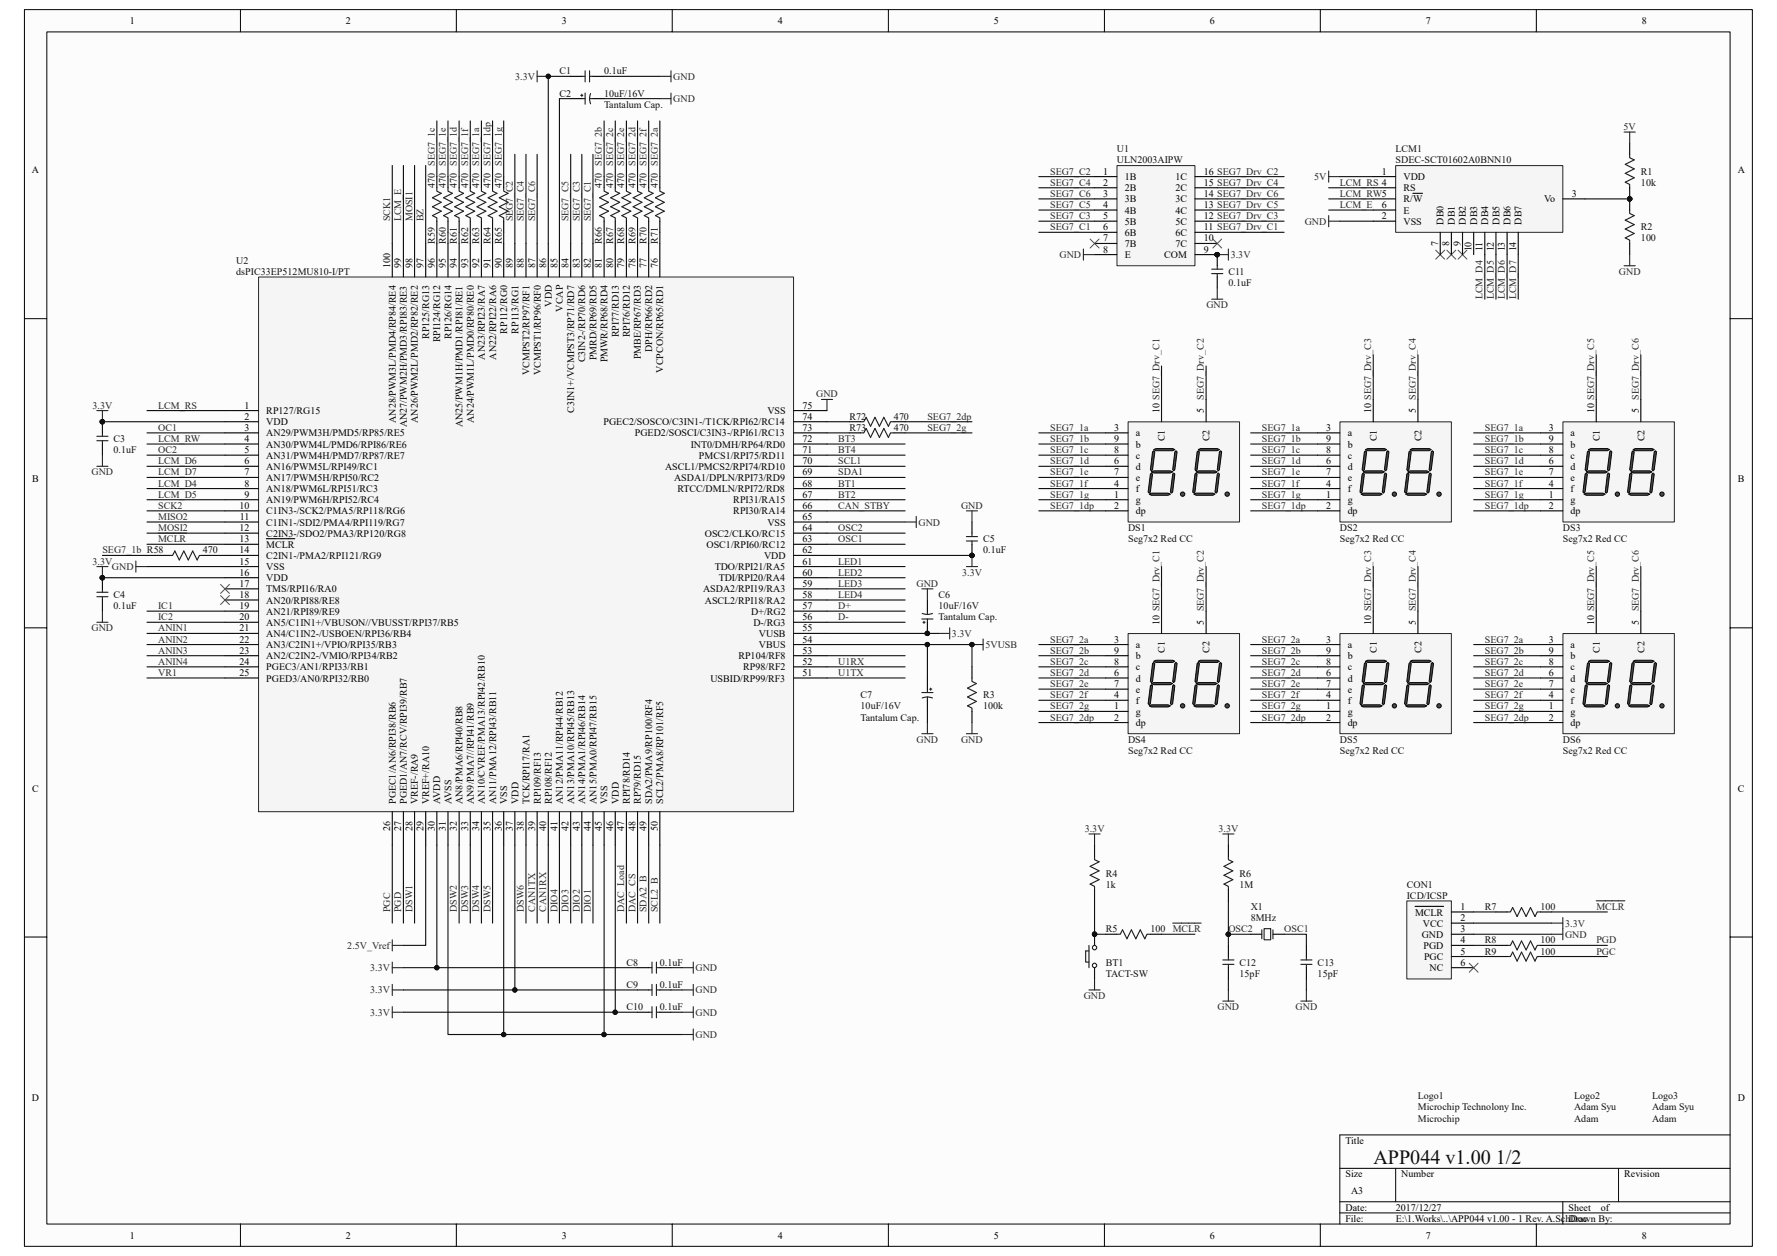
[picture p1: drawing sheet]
<svg xmlns="http://www.w3.org/2000/svg" width="297mm" height="210mm" viewBox="0 0 297 210" stroke-linecap="round" stroke-linejoin="round" font-family="sans-serif">
<defs><g id="words">
<text font-size="3.4" fill="#0e0e0e" x="229.6" y="194.6">APP044 v1.00 1/2</text>
<g font-size="1.7">
<text x="21.7" y="4">1</text>
<text x="57.8" y="4">2</text>
<text x="93.9" y="4">3</text>
<text x="130" y="4">4</text>
<text x="166.1" y="4">5</text>
<text x="202.2" y="4">6</text>
<text x="238.4" y="4">7</text>
<text x="274.4" y="4">8</text>
<text x="5.3" y="29">A</text>
<text x="184.4" y="29.2">1</text>
<text x="201.2" y="29.2">16 SEG7_Drv_C2</text>
<text x="231" y="29.2">1</text>
<text x="290.5" y="29">A</text>
<text x="184.4" y="31.1">2</text>
<text x="184.4" y="32.9">3</text>
<text x="184.4" y="34.8">4</text>
<text x="188" y="30.1">1B</text>
<text x="188" y="32">2B</text>
<text x="188" y="33.8">3B</text>
<text x="188" y="35.7">4B</text>
<text x="196.5" y="35.7">4C</text>
<text x="196.5" y="33.8">3C</text>
<text x="196.5" y="32">2C</text>
<text x="196.5" y="30.1">1C</text>
<text x="201.2" y="34.8">13 SEG7_Drv_C5</text>
<text x="201.2" y="32.9">14 SEG7_Drv_C6</text>
<text x="201.2" y="31.1">15 SEG7_Drv_C4</text>
<text x="231" y="34.8">6</text>
<text x="234.6" y="30.1">VDD</text>
<text x="234.6" y="32">RS</text>
<text x="234.6" y="33.8">R/W</text>
<text x="234.6" y="35.7">E</text>
<text x="258.1" y="33.8">Vo</text>
<text x="262.7" y="32.9">3</text>
<text x="184.4" y="36.6">5</text>
<text x="184.4" y="38.5">6</text>
<text x="184.4" y="40.4">7</text>
<text x="188" y="37.6">5B</text>
<text x="188" y="39.4">6B</text>
<text x="188" y="41.3">7B</text>
<text x="196.5" y="41.3">7C</text>
<text x="196.5" y="39.4">6C</text>
<text x="196.5" y="37.6">5C</text>
<text x="201.2" y="40.4">10</text>
<text x="201.2" y="38.5">11 SEG7_Drv_C1</text>
<text x="201.2" y="36.6">12 SEG7_Drv_C3</text>
<text x="231" y="36.6">2</text>
<text x="234.6" y="37.6">VSS</text>
<text x="240.4" y="41.2" transform="rotate(-90 240.4 41.2)">7</text>
<text x="241.3" y="37.5" transform="rotate(-90 241.3 37.5)">DB0</text>
<text x="242.2" y="41.2" transform="rotate(-90 242.2 41.2)">8</text>
<text x="243.2" y="37.5" transform="rotate(-90 243.2 37.5)">DB1</text>
<text x="244.1" y="41.2" transform="rotate(-90 244.1 41.2)">9</text>
<text x="245" y="37.5" transform="rotate(-90 245 37.5)">DB2</text>
<text x="246.9" y="37.5" transform="rotate(-90 246.9 37.5)">DB3</text>
<text x="247.8" y="42" transform="rotate(-90 247.8 42)">11</text>
<text x="248.8" y="37.5" transform="rotate(-90 248.8 37.5)">DB4</text>
<text x="250.6" y="37.5" transform="rotate(-90 250.6 37.5)">DB5</text>
<text x="252.5" y="37.5" transform="rotate(-90 252.5 37.5)">DB6</text>
<text x="254.4" y="37.5" transform="rotate(-90 254.4 37.5)">DB7</text>
<text x="65.2" y="44.8" transform="rotate(-90 65.2 44.8)">100</text>
<text x="67.1" y="44.8" transform="rotate(-90 67.1 44.8)">99</text>
<text x="68.9" y="44.8" transform="rotate(-90 68.9 44.8)">98</text>
<text x="70.8" y="44.8" transform="rotate(-90 70.8 44.8)">97</text>
<text x="72.7" y="44.8" transform="rotate(-90 72.7 44.8)">96</text>
<text x="74.5" y="44.8" transform="rotate(-90 74.5 44.8)">95</text>
<text x="76.4" y="44.8" transform="rotate(-90 76.4 44.8)">94</text>
<text x="78.2" y="44.8" transform="rotate(-90 78.2 44.8)">93</text>
<text x="80.1" y="44.8" transform="rotate(-90 80.1 44.8)">92</text>
<text x="82" y="44.8" transform="rotate(-90 82 44.8)">91</text>
<text x="83.9" y="44.8" transform="rotate(-90 83.9 44.8)">90</text>
<text x="85.7" y="44.8" transform="rotate(-90 85.7 44.8)">89</text>
<text x="87.6" y="44.8" transform="rotate(-90 87.6 44.8)">88</text>
<text x="89.4" y="44.8" transform="rotate(-90 89.4 44.8)">87</text>
<text x="91.3" y="44.8" transform="rotate(-90 91.3 44.8)">86</text>
<text x="93.2" y="44.8" transform="rotate(-90 93.2 44.8)">85</text>
<text x="95" y="44.8" transform="rotate(-90 95 44.8)">84</text>
<text x="96.9" y="44.8" transform="rotate(-90 96.9 44.8)">83</text>
<text x="98.8" y="44.8" transform="rotate(-90 98.8 44.8)">82</text>
<text x="100.6" y="44.8" transform="rotate(-90 100.6 44.8)">81</text>
<text x="102.5" y="44.8" transform="rotate(-90 102.5 44.8)">80</text>
<text x="104.3" y="44.8" transform="rotate(-90 104.3 44.8)">79</text>
<text x="106.2" y="44.8" transform="rotate(-90 106.2 44.8)">78</text>
<text x="108.1" y="44.8" transform="rotate(-90 108.1 44.8)">77</text>
<text x="109.9" y="44.8" transform="rotate(-90 109.9 44.8)">76</text>
<text x="184.4" y="42.2">8</text>
<text x="188" y="43.2">E</text>
<text x="194.6" y="43.2">COM</text>
<text x="201.2" y="42.2">9</text>
<text x="246" y="42" transform="rotate(-90 246 42)">10</text>
<text x="249.7" y="42" transform="rotate(-90 249.7 42)">12</text>
<text x="251.6" y="42" transform="rotate(-90 251.6 42)">13</text>
<text x="253.4" y="42" transform="rotate(-90 253.4 42)">14</text>
<text x="92.2" y="51.3" transform="rotate(-90 92.2 51.3)">VDD</text>
<text x="94.1" y="52.1" transform="rotate(-90 94.1 52.1)">VCAP</text>
<text x="71.7" y="56.7" transform="rotate(-90 71.7 56.7)">RP125/RG13</text>
<text x="73.6" y="57.2" transform="rotate(-90 73.6 57.2)">RPI124/RG12</text>
<text x="75.5" y="56.7" transform="rotate(-90 75.5 56.7)">RP126/RG14</text>
<text x="84.8" y="55.8" transform="rotate(-90 84.8 55.8)">RP112/RG0</text>
<text x="86.7" y="55.8" transform="rotate(-90 86.7 55.8)">RP113/RG1</text>
<text x="103.4" y="56.4" transform="rotate(-90 103.4 56.4)">RPI77/RD13</text>
<text x="105.3" y="56.4" transform="rotate(-90 105.3 56.4)">RPI76/RD12</text>
<text x="109" y="58.8" transform="rotate(-90 109 58.8)">DPH/RP66/RD2</text>
<text x="81" y="60.1" transform="rotate(-90 81 60.1)">AN23/RPI23/RA7</text>
<text x="82.9" y="60.1" transform="rotate(-90 82.9 60.1)">AN22/RPI22/RA6</text>
<text x="88.5" y="62.8" transform="rotate(-90 88.5 62.8)">VCMPST2/RP97/RF1</text>
<text x="90.4" y="62.8" transform="rotate(-90 90.4 62.8)">VCMPST1/RP96/RF0</text>
<text x="97.8" y="60.6" transform="rotate(-90 97.8 60.6)">C3IN2-/RP70/RD6</text>
<text x="99.7" y="60.2" transform="rotate(-90 99.7 60.2)">PMRD/RP69/RD5</text>
<text x="101.6" y="60.6" transform="rotate(-90 101.6 60.6)">PMWR/RP68/RD4</text>
<text x="107.1" y="60" transform="rotate(-90 107.1 60)">PMBE/RP67/RD3</text>
<text x="110.9" y="62.3" transform="rotate(-90 110.9 62.3)">VCPCON/RP65/RD1</text>
<text x="40.9" y="68.3">1</text>
<text x="40.9" y="70.2">2</text>
<text x="44.5" y="69.2">RP127/RG15</text>
<text x="44.5" y="71.1">VDD</text>
<text x="66.1" y="70.7" transform="rotate(-90 66.1 70.7)">AN28/PWM3L/PMD4/RP84/RE4</text>
<text x="68" y="71.5" transform="rotate(-90 68 71.5)">AN27/PWM2H/PMD3/RPI83/RE3</text>
<text x="69.9" y="70.7" transform="rotate(-90 69.9 70.7)">AN26/PWM2L/PMD2/RP82/RE2</text>
<text x="77.3" y="71.5" transform="rotate(-90 77.3 71.5)">AN25/PWM1H/PMD1/RPI81/RE1</text>
<text x="79.2" y="70.7" transform="rotate(-90 79.2 70.7)">AN24/PWM1L/PMD0/RP80/RE0</text>
<text x="96" y="69" transform="rotate(-90 96 69)">C3IN1+/VCMPST3/RP71/RD7</text>
<text x="100.9" y="71.1">PGEC2/SOSCO/C3IN1-/T1CK/RPI62/RC14</text>
<text x="128.3" y="69.2">VSS</text>
<text x="134.2" y="70.2">74</text>
<text x="134.2" y="68.3">75</text>
<text x="193.8" y="69" transform="rotate(-90 193.8 69)">10 SEG7_Drv_C1</text>
<text x="201.2" y="69" transform="rotate(-90 201.2 69)">5</text>
<text x="229.2" y="69" transform="rotate(-90 229.2 69)">10 SEG7_Drv_C3</text>
<text x="236.7" y="69" transform="rotate(-90 236.7 69)">5</text>
<text x="266.5" y="69" transform="rotate(-90 266.5 69)">10 SEG7_Drv_C5</text>
<text x="273.9" y="69" transform="rotate(-90 273.9 69)">5</text>
<text x="40.9" y="72">3</text>
<text x="40.9" y="73.9">4</text>
<text x="40.9" y="75.8">5</text>
<text x="40.9" y="77.6">6</text>
<text x="44.5" y="73">AN29/PWM3H/PMD5/RP85/RE5</text>
<text x="44.5" y="74.8">AN30/PWM4L/PMD6/RPI86/RE6</text>
<text x="44.5" y="76.7">AN31/PWM4H/PMD7/RP87/RE7</text>
<text x="106.1" y="73">PGED2/SOSCI/C3IN3-/RPI61/RC13</text>
<text x="115.5" y="74.8">INT0/DMH/RP64/RD0</text>
<text x="116.8" y="76.7">PMCS1/RPI75/RD11</text>
<text x="134.2" y="77.6">70</text>
<text x="134.2" y="72">73</text>
<text x="134.2" y="73.9">72</text>
<text x="134.2" y="75.8">71</text>
<text x="186.2" y="77.6">6</text>
<text x="186.2" y="75.8">8</text>
<text x="186.2" y="73.9">9</text>
<text x="186.2" y="72">3</text>
<text x="189.9" y="76.7">c</text>
<text x="189.9" y="74.8">b</text>
<text x="189.9" y="73">a</text>
<text x="194.7" y="73.8" transform="rotate(-90 194.7 73.8)">C1</text>
<text x="202.2" y="73.8" transform="rotate(-90 202.2 73.8)">C2</text>
<text x="221.7" y="77.6">6</text>
<text x="221.7" y="75.8">8</text>
<text x="221.7" y="73.9">9</text>
<text x="221.7" y="72">3</text>
<text x="225.3" y="76.7">c</text>
<text x="225.3" y="74.8">b</text>
<text x="225.3" y="73">a</text>
<text x="230.1" y="73.8" transform="rotate(-90 230.1 73.8)">C1</text>
<text x="237.6" y="73.8" transform="rotate(-90 237.6 73.8)">C2</text>
<text x="258.9" y="77.6">6</text>
<text x="258.9" y="75.8">8</text>
<text x="258.9" y="73.9">9</text>
<text x="258.9" y="72">3</text>
<text x="262.5" y="76.7">c</text>
<text x="262.5" y="74.8">b</text>
<text x="262.5" y="73">a</text>
<text x="267.4" y="73.8" transform="rotate(-90 267.4 73.8)">C1</text>
<text x="274.9" y="73.8" transform="rotate(-90 274.9 73.8)">C2</text>
<text x="5.4" y="80.6">B</text>
<text x="40.9" y="79.5">7</text>
<text x="40.9" y="81.3">8</text>
<text x="40.9" y="83.2">9</text>
<text x="44.5" y="78.5">AN16/PWM5L/RPI49/RC1</text>
<text x="44.5" y="80.4">AN17/PWM5H/RPI50/RC2</text>
<text x="44.5" y="82.3">AN18/PWM6L/RPI51/RC3</text>
<text x="111.2" y="78.5">ASCL1/PMCS2/RPI74/RD10</text>
<text x="112.7" y="80.4">ASDA1/DPLN/RPI73/RD9</text>
<text x="113.2" y="82.3">RTCC/DMLN/RPI72/RD8</text>
<text x="134.2" y="79.5">69</text>
<text x="134.2" y="83.2">67</text>
<text x="134.2" y="81.3">68</text>
<text x="186.2" y="81.3">4</text>
<text x="186.2" y="83.2">1</text>
<text x="186.2" y="79.5">7</text>
<text x="189.9" y="82.3">f</text>
<text x="189.9" y="80.4">e</text>
<text x="189.9" y="78.5">d</text>
<text x="221.7" y="81.3">4</text>
<text x="221.7" y="83.2">1</text>
<text x="221.7" y="79.5">7</text>
<text x="225.3" y="82.3">f</text>
<text x="225.3" y="80.4">e</text>
<text x="225.3" y="78.5">d</text>
<text x="258.9" y="81.3">4</text>
<text x="258.9" y="83.2">1</text>
<text x="258.9" y="79.5">7</text>
<text x="262.5" y="82.3">f</text>
<text x="262.5" y="80.4">e</text>
<text x="262.5" y="78.5">d</text>
<text x="290.5" y="80.6">B</text>
<text x="40" y="85.1">10</text>
<text x="40" y="88.8">12</text>
<text x="40.1" y="86.9">11</text>
<text x="44.5" y="84.1">AN19/PWM6H/RPI52/RC4</text>
<text x="44.5" y="86">C1IN3-/SCK2/PMA5/RP118/RG6</text>
<text x="44.5" y="87.9">C1IN1-/SDI2/PMA4/RPI119/RG7</text>
<text x="44.5" y="89.7">C2IN3-/SDO2/PMA3/RP120/RG8</text>
<text x="117.8" y="89.7">OSC2/CLKO/RC15</text>
<text x="122.6" y="86">RPI30/RA14</text>
<text x="122.6" y="84.1">RPI31/RA15</text>
<text x="128.3" y="87.9">VSS</text>
<text x="134.2" y="88.8">64</text>
<text x="134.2" y="85.1">66</text>
<text x="134.2" y="86.9">65</text>
<text x="186.2" y="85.1">2</text>
<text x="189.9" y="84.1">g</text>
<text x="189.9" y="86">dp</text>
<text x="221.7" y="85.1">2</text>
<text x="225.3" y="84.1">g</text>
<text x="225.3" y="86">dp</text>
<text x="258.9" y="85.1">2</text>
<text x="262.5" y="84.1">g</text>
<text x="262.5" y="86">dp</text>
<text x="40" y="90.7">13</text>
<text x="40" y="92.5">14</text>
<text x="40" y="94.4">15</text>
<text x="44.5" y="91.6">MCLR</text>
<text x="44.5" y="93.5">C2IN1-/PMA2/RPI121/RG9</text>
<text x="44.5" y="95.3">VSS</text>
<text x="118.1" y="91.6">OSC1/RPI60/RC12</text>
<text x="119.5" y="95.3">TDO/RPI21/RA5</text>
<text x="127.7" y="93.5">VDD</text>
<text x="134.2" y="90.7">63</text>
<text x="134.2" y="92.5">62</text>
<text x="134.2" y="94.4">61</text>
<text x="40" y="96.2">16</text>
<text x="40" y="98.1">17</text>
<text x="40" y="100">18</text>
<text x="40" y="101.8">19</text>
<text x="44.5" y="97.2">VDD</text>
<text x="44.5" y="99">TMS/RPI16/RA0</text>
<text x="44.5" y="100.9">AN20/RPI88/RE8</text>
<text x="117.5" y="99">ASDA2/RPI19/RA3</text>
<text x="117.8" y="100.9">ASCL2/RPI18/RA2</text>
<text x="120.1" y="97.2">TDI/RPI20/RA4</text>
<text x="134.2" y="100">58</text>
<text x="134.2" y="96.2">60</text>
<text x="134.2" y="101.8">57</text>
<text x="134.2" y="98.1">59</text>
<text x="40" y="103.7">20</text>
<text x="40" y="105.6">21</text>
<text x="40" y="107.4">22</text>
<text x="44.5" y="102.8">AN21/RPI89/RE9</text>
<text x="44.5" y="104.6">AN5/C1IN1+/VBUSON//VBUSST/RPI37/RB5</text>
<text x="44.5" y="106.5">AN4/C1IN2-/USBOEN/RPI36/RB4</text>
<text x="125.6" y="102.8">D+/RG2</text>
<text x="125.9" y="104.6">D-/RG3</text>
<text x="126.9" y="106.5">VUSB</text>
<text x="134.2" y="107.4">54</text>
<text x="134.2" y="105.6">55</text>
<text x="134.2" y="103.7">56</text>
<text x="186.2" y="107.4">3</text>
<text x="193.8" y="104.4" transform="rotate(-90 193.8 104.4)">10 SEG7_Drv_C1</text>
<text x="201.2" y="104.4" transform="rotate(-90 201.2 104.4)">5</text>
<text x="221.7" y="107.4">3</text>
<text x="229.2" y="104.4" transform="rotate(-90 229.2 104.4)">10 SEG7_Drv_C3</text>
<text x="236.7" y="104.4" transform="rotate(-90 236.7 104.4)">5</text>
<text x="258.9" y="107.4">3</text>
<text x="266.5" y="104.4" transform="rotate(-90 266.5 104.4)">10 SEG7_Drv_C5</text>
<text x="273.9" y="104.4" transform="rotate(-90 273.9 104.4)">5</text>
<text x="40" y="109.3">23</text>
<text x="40" y="111.1">24</text>
<text x="40" y="113">25</text>
<text x="44.5" y="108.4">AN3/C2IN1+/VPIO/RPI35/RB3</text>
<text x="44.5" y="110.2">AN2/C2IN2-/VMIO/RPI34/RB2</text>
<text x="44.5" y="112.1">PGEC3/AN1/RPI33/RB1</text>
<text x="44.5" y="113.9">PGED3/AN0/RPI32/RB0</text>
<text x="118.7" y="113.9">USBID/RP99/RF3</text>
<text x="123.4" y="110.2">RP104/RF8</text>
<text x="124.2" y="112.1">RP98/RF2</text>
<text x="126.9" y="108.4">VBUS</text>
<text x="134.2" y="113">51</text>
<text x="134.2" y="111.1">52</text>
<text x="134.2" y="109.3">53</text>
<text x="186.2" y="113">6</text>
<text x="186.2" y="111.1">8</text>
<text x="186.2" y="109.3">9</text>
<text x="189.9" y="113.9">d</text>
<text x="189.9" y="112.1">c</text>
<text x="189.9" y="110.2">b</text>
<text x="189.9" y="108.4">a</text>
<text x="194.7" y="109.2" transform="rotate(-90 194.7 109.2)">C1</text>
<text x="202.2" y="109.2" transform="rotate(-90 202.2 109.2)">C2</text>
<text x="221.7" y="113">6</text>
<text x="221.7" y="111.1">8</text>
<text x="221.7" y="109.3">9</text>
<text x="225.3" y="113.9">d</text>
<text x="225.3" y="112.1">c</text>
<text x="225.3" y="110.2">b</text>
<text x="225.3" y="108.4">a</text>
<text x="230.1" y="109.2" transform="rotate(-90 230.1 109.2)">C1</text>
<text x="237.6" y="109.2" transform="rotate(-90 237.6 109.2)">C2</text>
<text x="258.9" y="113">6</text>
<text x="258.9" y="111.1">8</text>
<text x="258.9" y="109.3">9</text>
<text x="262.5" y="113.9">d</text>
<text x="262.5" y="112.1">c</text>
<text x="262.5" y="110.2">b</text>
<text x="262.5" y="108.4">a</text>
<text x="267.4" y="109.2" transform="rotate(-90 267.4 109.2)">C1</text>
<text x="274.9" y="109.2" transform="rotate(-90 274.9 109.2)">C2</text>
<text x="186.2" y="116.7">4</text>
<text x="186.2" y="118.6">1</text>
<text x="186.2" y="114.9">7</text>
<text x="189.9" y="117.7">f</text>
<text x="189.9" y="119.5">g</text>
<text x="189.9" y="115.8">e</text>
<text x="221.7" y="116.7">4</text>
<text x="221.7" y="118.6">1</text>
<text x="221.7" y="114.9">7</text>
<text x="225.3" y="117.7">f</text>
<text x="225.3" y="119.5">g</text>
<text x="225.3" y="115.8">e</text>
<text x="258.9" y="116.7">4</text>
<text x="258.9" y="118.6">1</text>
<text x="258.9" y="114.9">7</text>
<text x="262.5" y="117.7">f</text>
<text x="262.5" y="119.5">g</text>
<text x="262.5" y="115.8">e</text>
<text x="186.2" y="120.5">2</text>
<text x="189.9" y="121.4">dp</text>
<text x="221.7" y="120.5">2</text>
<text x="225.3" y="121.4">dp</text>
<text x="258.9" y="120.5">2</text>
<text x="262.5" y="121.4">dp</text>
<text x="5.4" y="132.3">C</text>
<text x="66.1" y="134.4" transform="rotate(-90 66.1 134.4)">PGEC1/AN6/RPI38/RB6</text>
<text x="68" y="134.4" transform="rotate(-90 68 134.4)">PGED1/AN7/RCV/RPI39/RB7</text>
<text x="69.9" y="134.4" transform="rotate(-90 69.9 134.4)">VREF-/RA9</text>
<text x="71.7" y="134.4" transform="rotate(-90 71.7 134.4)">VREF+/RA10</text>
<text x="73.6" y="134.4" transform="rotate(-90 73.6 134.4)">AVDD</text>
<text x="75.5" y="134.4" transform="rotate(-90 75.5 134.4)">AVSS</text>
<text x="77.3" y="134.4" transform="rotate(-90 77.3 134.4)">AN8/PMA6/RPI40/RB8</text>
<text x="79.2" y="134.4" transform="rotate(-90 79.2 134.4)">AN9/PMA7//RPI41/RB9</text>
<text x="81" y="134.4" transform="rotate(-90 81 134.4)">AN10/CVREF/PMA13/RPI42/RB10</text>
<text x="82.9" y="134.4" transform="rotate(-90 82.9 134.4)">AN11/PMA12/RPI43/RB11</text>
<text x="84.8" y="134.4" transform="rotate(-90 84.8 134.4)">VSS</text>
<text x="86.7" y="134.4" transform="rotate(-90 86.7 134.4)">VDD</text>
<text x="88.5" y="134.4" transform="rotate(-90 88.5 134.4)">TCK/RPI17/RA1</text>
<text x="90.4" y="134.4" transform="rotate(-90 90.4 134.4)">RP109/RF13</text>
<text x="92.2" y="134.4" transform="rotate(-90 92.2 134.4)">RP108/RF12</text>
<text x="94.1" y="134.4" transform="rotate(-90 94.1 134.4)">AN12/PMA11/RPI44/RB12</text>
<text x="96" y="134.4" transform="rotate(-90 96 134.4)">AN13/PMA10/RPI45/RB13</text>
<text x="97.8" y="134.4" transform="rotate(-90 97.8 134.4)">AN14/PMA1/RPI46/RB14</text>
<text x="99.7" y="134.4" transform="rotate(-90 99.7 134.4)">AN15/PMA0/RPI47/RB15</text>
<text x="101.6" y="134.4" transform="rotate(-90 101.6 134.4)">VSS</text>
<text x="103.4" y="134.4" transform="rotate(-90 103.4 134.4)">VDD</text>
<text x="105.3" y="134.4" transform="rotate(-90 105.3 134.4)">RPI78/RD14</text>
<text x="107.1" y="134.4" transform="rotate(-90 107.1 134.4)">RP79/RD15</text>
<text x="109" y="134.4" transform="rotate(-90 109 134.4)">SDA2/PMA9/RP100/RF4</text>
<text x="110.9" y="134.4" transform="rotate(-90 110.9 134.4)">SCL2/PMA8/RP101/RF5</text>
<text x="290.5" y="132.3">C</text>
<text x="65.2" y="138.9" transform="rotate(-90 65.2 138.9)">26</text>
<text x="67.1" y="138.9" transform="rotate(-90 67.1 138.9)">27</text>
<text x="68.9" y="138.9" transform="rotate(-90 68.9 138.9)">28</text>
<text x="70.8" y="138.9" transform="rotate(-90 70.8 138.9)">29</text>
<text x="72.7" y="138.9" transform="rotate(-90 72.7 138.9)">30</text>
<text x="74.5" y="138.9" transform="rotate(-90 74.5 138.9)">31</text>
<text x="76.4" y="138.9" transform="rotate(-90 76.4 138.9)">32</text>
<text x="78.2" y="138.9" transform="rotate(-90 78.2 138.9)">33</text>
<text x="80.1" y="138.9" transform="rotate(-90 80.1 138.9)">34</text>
<text x="82" y="138.9" transform="rotate(-90 82 138.9)">35</text>
<text x="83.9" y="138.9" transform="rotate(-90 83.9 138.9)">36</text>
<text x="85.7" y="138.9" transform="rotate(-90 85.7 138.9)">37</text>
<text x="87.6" y="138.9" transform="rotate(-90 87.6 138.9)">38</text>
<text x="89.4" y="138.9" transform="rotate(-90 89.4 138.9)">39</text>
<text x="91.3" y="138.9" transform="rotate(-90 91.3 138.9)">40</text>
<text x="93.2" y="138.9" transform="rotate(-90 93.2 138.9)">41</text>
<text x="95" y="138.9" transform="rotate(-90 95 138.9)">42</text>
<text x="96.9" y="138.9" transform="rotate(-90 96.9 138.9)">43</text>
<text x="98.8" y="138.9" transform="rotate(-90 98.8 138.9)">44</text>
<text x="100.6" y="138.9" transform="rotate(-90 100.6 138.9)">45</text>
<text x="102.5" y="138.9" transform="rotate(-90 102.5 138.9)">46</text>
<text x="104.3" y="138.9" transform="rotate(-90 104.3 138.9)">47</text>
<text x="106.2" y="138.9" transform="rotate(-90 106.2 138.9)">48</text>
<text x="108.1" y="138.9" transform="rotate(-90 108.1 138.9)">49</text>
<text x="109.9" y="138.9" transform="rotate(-90 109.9 138.9)">50</text>
<text x="236.5" y="153.1">MCLR</text>
<text x="237.8" y="154.9">VCC</text>
<text x="244.1" y="155.9">3</text>
<text x="244.1" y="152.1">1</text>
<text x="244.1" y="154">2</text>
<text x="237.7" y="156.8">GND</text>
<text x="238" y="158.6">PGD</text>
<text x="238" y="160.5">PGC</text>
<text x="244.1" y="161.4">6</text>
<text x="244.1" y="157.7">4</text>
<text x="244.1" y="159.6">5</text>
<text x="239" y="162.4">NC</text>
<text x="5.3" y="184">D</text>
<text x="290.5" y="184">D</text>
<text x="224.9" y="191.2">Title</text>
<text x="224.9" y="196.8">Size</text>
<text x="234.2" y="196.8">Number</text>
<text x="271.5" y="196.8">Revision</text>
<text x="224.9" y="202.4">Date:</text>
<text x="225.8" y="199.6">A3</text>
<text x="233.3" y="202.4">2017/12/27</text>
<text x="262.2" y="202.4">Sheet</text>
<text x="267.6" y="202.4">of</text>
<text x="21.7" y="207.1">1</text>
<text x="57.8" y="207.1">2</text>
<text x="93.9" y="207.1">3</text>
<text x="130" y="207.1">4</text>
<text x="166.1" y="207.1">5</text>
<text x="202.2" y="207.1">6</text>
<text x="224.9" y="204.3">File:</text>
<text x="233.3" y="204.3">E:\1.Works\..\APP044 v1.00 - 1 Rev. A.SchDoc</text>
<text x="238.4" y="207.1">7</text>
<text x="262.2" y="204.3">Drawn By:</text>
<text x="274.4" y="207.1">8</text>
</g>
<g font-size="1.7" fill="#262626">
<text x="86.1" y="13.4">3.3V</text>
<text x="112.5" y="13.4">GND</text>
<text x="112.5" y="17.1">GND</text>
<text x="271.4" y="21.7">5V</text>
<text x="72.7" y="27.7" transform="rotate(-90 72.7 27.7)">SEG7_1c</text>
<text x="74.5" y="27.7" transform="rotate(-90 74.5 27.7)">SEG7_1e</text>
<text x="76.4" y="27.7" transform="rotate(-90 76.4 27.7)">SEG7_1d</text>
<text x="78.2" y="27.7" transform="rotate(-90 78.2 27.7)">SEG7_1f</text>
<text x="80.1" y="27.7" transform="rotate(-90 80.1 27.7)">SEG7_1a</text>
<text x="82" y="27.7" transform="rotate(-90 82 27.7)">SEG7_1dp</text>
<text x="83.9" y="27.7" transform="rotate(-90 83.9 27.7)">SEG7_1g</text>
<text x="100.6" y="27.7" transform="rotate(-90 100.6 27.7)">SEG7_2b</text>
<text x="102.5" y="27.7" transform="rotate(-90 102.5 27.7)">SEG7_2c</text>
<text x="104.3" y="27.7" transform="rotate(-90 104.3 27.7)">SEG7_2e</text>
<text x="106.2" y="27.7" transform="rotate(-90 106.2 27.7)">SEG7_2d</text>
<text x="108.1" y="27.7" transform="rotate(-90 108.1 27.7)">SEG7_2f</text>
<text x="109.9" y="27.7" transform="rotate(-90 109.9 27.7)">SEG7_2a</text>
<text x="175.5" y="29.2">SEG7_C2</text>
<text x="175.5" y="31.1">SEG7_C4</text>
<text x="175.5" y="34.8">SEG7_C5</text>
<text x="175.5" y="32.9">SEG7_C6</text>
<text x="219.7" y="30.1">5V</text>
<text x="224" y="31.1">LCM_RS 4</text>
<text x="224" y="32.9">LCM_RW5</text>
<text x="224" y="34.8">LCM_E</text>
<text x="65.2" y="37" transform="rotate(-90 65.2 37)">SCK1</text>
<text x="67.1" y="37" transform="rotate(-90 67.1 37)">LCM_E</text>
<text x="68.9" y="37" transform="rotate(-90 68.9 37)">MOSI1</text>
<text x="70.8" y="37" transform="rotate(-90 70.8 37)">BZ</text>
<text x="85.7" y="37" transform="rotate(-90 85.7 37)">SEG7_C2</text>
<text x="87.6" y="37" transform="rotate(-90 87.6 37)">SEG7_C4</text>
<text x="89.4" y="37" transform="rotate(-90 89.4 37)">SEG7_C6</text>
<text x="95" y="37" transform="rotate(-90 95 37)">SEG7_C5</text>
<text x="96.9" y="37" transform="rotate(-90 96.9 37)">SEG7_C3</text>
<text x="98.8" y="37" transform="rotate(-90 98.8 37)">SEG7_C1</text>
<text x="175.5" y="38.5">SEG7_C1</text>
<text x="175.5" y="36.6">SEG7_C3</text>
<text x="218.1" y="37.6">GND</text>
<text x="177.1" y="43.2">GND</text>
<text x="205.7" y="43.2">3.3V</text>
<text x="270.6" y="46">GND</text>
<text x="201.7" y="51.5">GND</text>
<text x="247.8" y="50" transform="rotate(-90 247.8 50)">LCM_D4</text>
<text x="249.7" y="50" transform="rotate(-90 249.7 50)">LCM_D5</text>
<text x="251.6" y="50" transform="rotate(-90 251.6 50)">LCM_D6</text>
<text x="253.4" y="50" transform="rotate(-90 253.4 50)">LCM_D7</text>
<text x="15.5" y="68.3">3.3V</text>
<text x="26.4" y="68.3">LCM_RS</text>
<text x="136.4" y="66.4">GND</text>
<text x="155" y="70.2">SEG7_2dp</text>
<text x="201.2" y="66.8" transform="rotate(-90 201.2 66.8)">SEG7_Drv_C2</text>
<text x="236.7" y="66.8" transform="rotate(-90 236.7 66.8)">SEG7_Drv_C4</text>
<text x="273.9" y="66.8" transform="rotate(-90 273.9 66.8)">SEG7_Drv_C6</text>
<text x="26.4" y="72">OC1</text>
<text x="26.4" y="75.8">OC2</text>
<text x="26.4" y="77.6">LCM_D6</text>
<text x="26.4" y="73.9">LCM_RW</text>
<text x="140.1" y="73.9">BT3</text>
<text x="140.1" y="75.8">BT4</text>
<text x="140.1" y="77.6">SCL1</text>
<text x="155" y="72">SEG7_2g</text>
<text x="175.5" y="72">SEG7_1a</text>
<text x="175.5" y="73.9">SEG7_1b</text>
<text x="175.5" y="75.8">SEG7_1c</text>
<text x="175.5" y="77.6">SEG7_1d</text>
<text x="210.9" y="72">SEG7_1a</text>
<text x="210.9" y="73.9">SEG7_1b</text>
<text x="210.9" y="75.8">SEG7_1c</text>
<text x="210.9" y="77.6">SEG7_1d</text>
<text x="248.2" y="72">SEG7_1a</text>
<text x="248.2" y="73.9">SEG7_1b</text>
<text x="248.2" y="75.8">SEG7_1c</text>
<text x="248.2" y="77.6">SEG7_1d</text>
<text x="15.3" y="79.5">GND</text>
<text x="26.4" y="81.3">LCM_D4</text>
<text x="26.4" y="83.2">LCM_D5</text>
<text x="26.4" y="79.5">LCM_D7</text>
<text x="140.1" y="81.3">BT1</text>
<text x="140.1" y="83.2">BT2</text>
<text x="140.1" y="79.5">SDA1</text>
<text x="175.5" y="79.5">SEG7_1e</text>
<text x="175.5" y="81.3">SEG7_1f</text>
<text x="175.5" y="83.2">SEG7_1g</text>
<text x="210.9" y="79.5">SEG7_1e</text>
<text x="210.9" y="81.3">SEG7_1f</text>
<text x="210.9" y="83.2">SEG7_1g</text>
<text x="248.2" y="79.5">SEG7_1e</text>
<text x="248.2" y="81.3">SEG7_1f</text>
<text x="248.2" y="83.2">SEG7_1g</text>
<text x="26.4" y="88.8">MOSI2</text>
<text x="26.4" y="85.1">SCK2</text>
<text x="26.4" y="86.9">MISO2</text>
<text x="140.1" y="85.1">CAN_STBY</text>
<text x="140.1" y="88.8">OSC2</text>
<text x="153.5" y="87.9">GND</text>
<text x="160.7" y="85.1">GND</text>
<text x="175.5" y="85.1">SEG7_1dp</text>
<text x="210.9" y="85.1">SEG7_1dp</text>
<text x="248.2" y="85.1">SEG7_1dp</text>
<text x="15.5" y="94.4">3.3V</text>
<text x="17.1" y="92.5">SEG7_1b R58</text>
<text x="18.7" y="95.3">GND</text>
<text x="26.4" y="90.7">MCLR</text>
<text x="140.1" y="90.7">OSC1</text>
<text x="140.1" y="94.4">LED1</text>
<text x="26.4" y="101.8">IC1</text>
<text x="140.1" y="96.2">LED2</text>
<text x="140.1" y="98.1">LED3</text>
<text x="140.1" y="100">LED4</text>
<text x="140.1" y="101.8">D+</text>
<text x="153.2" y="98.1">GND</text>
<text x="160.8" y="96.2">3.3V</text>
<text x="15.3" y="105.6">GND</text>
<text x="26.4" y="103.7">IC2</text>
<text x="26.4" y="105.6">ANIN1</text>
<text x="26.4" y="107.4">ANIN2</text>
<text x="140.1" y="103.7">D-</text>
<text x="159.1" y="106.5">3.3V</text>
<text x="175.5" y="107.4">SEG7_2a</text>
<text x="201.2" y="102.2" transform="rotate(-90 201.2 102.2)">SEG7_Drv_C2</text>
<text x="210.9" y="107.4">SEG7_2a</text>
<text x="236.7" y="102.2" transform="rotate(-90 236.7 102.2)">SEG7_Drv_C4</text>
<text x="248.2" y="107.4">SEG7_2a</text>
<text x="273.9" y="102.2" transform="rotate(-90 273.9 102.2)">SEG7_Drv_C6</text>
<text x="26.4" y="113">VR1</text>
<text x="26.4" y="109.3">ANIN3</text>
<text x="26.4" y="111.1">ANIN4</text>
<text x="140.1" y="113">U1TX</text>
<text x="140.1" y="111.1">U1RX</text>
<text x="164.7" y="108.4">5VUSB</text>
<text x="175.5" y="109.3">SEG7_2b</text>
<text x="175.5" y="111.1">SEG7_2c</text>
<text x="175.5" y="113">SEG7_2d</text>
<text x="210.9" y="109.3">SEG7_2b</text>
<text x="210.9" y="111.1">SEG7_2c</text>
<text x="210.9" y="113">SEG7_2d</text>
<text x="248.2" y="109.3">SEG7_2b</text>
<text x="248.2" y="111.1">SEG7_2c</text>
<text x="248.2" y="113">SEG7_2d</text>
<text x="175.5" y="114.9">SEG7_2e</text>
<text x="175.5" y="116.7">SEG7_2f</text>
<text x="175.5" y="118.6">SEG7_2g</text>
<text x="210.9" y="114.9">SEG7_2e</text>
<text x="210.9" y="116.7">SEG7_2f</text>
<text x="210.9" y="118.6">SEG7_2g</text>
<text x="248.2" y="114.9">SEG7_2e</text>
<text x="248.2" y="116.7">SEG7_2f</text>
<text x="248.2" y="118.6">SEG7_2g</text>
<text x="153.2" y="124.2">GND</text>
<text x="160.7" y="124.2">GND</text>
<text x="175.5" y="120.5">SEG7_2dp</text>
<text x="210.9" y="120.5">SEG7_2dp</text>
<text x="248.2" y="120.5">SEG7_2dp</text>
<text x="181.3" y="139.1">3.3V</text>
<text x="203.7" y="139.1">3.3V</text>
<text x="65.2" y="152.5" transform="rotate(-90 65.2 152.5)">PGC</text>
<text x="67.1" y="152.5" transform="rotate(-90 67.1 152.5)">PGD</text>
<text x="68.9" y="152.5" transform="rotate(-90 68.9 152.5)">DSW1</text>
<text x="76.4" y="152.5" transform="rotate(-90 76.4 152.5)">DSW2</text>
<text x="78.2" y="152.5" transform="rotate(-90 78.2 152.5)">DSW3</text>
<text x="80.1" y="152.5" transform="rotate(-90 80.1 152.5)">DSW4</text>
<text x="82" y="152.5" transform="rotate(-90 82 152.5)">DSW5</text>
<text x="87.6" y="152.5" transform="rotate(-90 87.6 152.5)">DSW6</text>
<text x="89.4" y="152.5" transform="rotate(-90 89.4 152.5)">CAN1TX</text>
<text x="91.3" y="152.5" transform="rotate(-90 91.3 152.5)">CAN1RX</text>
<text x="93.2" y="152.5" transform="rotate(-90 93.2 152.5)">DIO4</text>
<text x="95" y="152.5" transform="rotate(-90 95 152.5)">DIO3</text>
<text x="96.9" y="152.5" transform="rotate(-90 96.9 152.5)">DIO2</text>
<text x="98.8" y="152.5" transform="rotate(-90 98.8 152.5)">DIO1</text>
<text x="104.3" y="152.5" transform="rotate(-90 104.3 152.5)">DAC_Load</text>
<text x="106.2" y="152.5" transform="rotate(-90 106.2 152.5)">DAC_CS</text>
<text x="108.1" y="152.5" transform="rotate(-90 108.1 152.5)">SDA2_B</text>
<text x="109.9" y="152.5" transform="rotate(-90 109.9 152.5)">SCL2_B</text>
<text x="196" y="155.9">MCLR</text>
<text x="205.3" y="155.9">OSC2</text>
<text x="214.7" y="155.9">OSC1</text>
<text x="261.6" y="154.9">3.3V</text>
<text x="266.8" y="152.1">MCLR</text>
<text x="58.1" y="158.6">2.5V_Vref</text>
<text x="261.6" y="156.8">GND</text>
<text x="266.8" y="157.7">PGD</text>
<text x="266.8" y="159.6">PGC</text>
<text x="61.9" y="166.1">3.3V</text>
<text x="61.9" y="162.4">3.3V</text>
<text x="116.3" y="166.1">GND</text>
<text x="116.3" y="162.4">GND</text>
<text x="181.2" y="167">GND</text>
<text x="61.9" y="169.8">3.3V</text>
<text x="116.3" y="173.5">GND</text>
<text x="116.3" y="169.8">GND</text>
<text x="203.5" y="168.9">GND</text>
<text x="216.6" y="168.9">GND</text>
</g>
<g font-size="1.7" fill="#0e0e0e">
<text x="93.5" y="16.2">C2</text>
<text x="93.5" y="12.4">C1</text>
<text x="101" y="12.4">0.1uF</text>
<text x="101" y="16.2">10uF/16V</text>
<text x="101" y="18">Tantalum Cap.</text>
<text x="186.7" y="25.5">U1</text>
<text x="186.7" y="27.3">ULN2003AIPW</text>
<text x="233.3" y="25.5">LCM1</text>
<text x="233.3" y="27.3">SDEC-SCT01602A0BNN10</text>
<text x="274.3" y="29.2">R1</text>
<text x="72.7" y="31.4" transform="rotate(-90 72.7 31.4)">470</text>
<text x="74.5" y="31.4" transform="rotate(-90 74.5 31.4)">470</text>
<text x="76.4" y="31.4" transform="rotate(-90 76.4 31.4)">470</text>
<text x="78.2" y="31.4" transform="rotate(-90 78.2 31.4)">470</text>
<text x="80.1" y="31.4" transform="rotate(-90 80.1 31.4)">470</text>
<text x="82" y="31.4" transform="rotate(-90 82 31.4)">470</text>
<text x="83.9" y="31.4" transform="rotate(-90 83.9 31.4)">470</text>
<text x="100.6" y="31.4" transform="rotate(-90 100.6 31.4)">470</text>
<text x="102.5" y="31.4" transform="rotate(-90 102.5 31.4)">470</text>
<text x="104.3" y="31.4" transform="rotate(-90 104.3 31.4)">470</text>
<text x="106.2" y="31.4" transform="rotate(-90 106.2 31.4)">470</text>
<text x="108.1" y="31.4" transform="rotate(-90 108.1 31.4)">470</text>
<text x="109.9" y="31.4" transform="rotate(-90 109.9 31.4)">470</text>
<text x="274.3" y="31.1">10k</text>
<text x="72.7" y="40.7" transform="rotate(-90 72.7 40.7)">R59</text>
<text x="74.5" y="40.7" transform="rotate(-90 74.5 40.7)">R60</text>
<text x="76.4" y="40.7" transform="rotate(-90 76.4 40.7)">R61</text>
<text x="78.2" y="40.7" transform="rotate(-90 78.2 40.7)">R62</text>
<text x="80.1" y="40.7" transform="rotate(-90 80.1 40.7)">R63</text>
<text x="82" y="40.7" transform="rotate(-90 82 40.7)">R64</text>
<text x="83.9" y="40.7" transform="rotate(-90 83.9 40.7)">R65</text>
<text x="100.6" y="40.7" transform="rotate(-90 100.6 40.7)">R66</text>
<text x="102.5" y="40.7" transform="rotate(-90 102.5 40.7)">R67</text>
<text x="104.3" y="40.7" transform="rotate(-90 104.3 40.7)">R68</text>
<text x="106.2" y="40.7" transform="rotate(-90 106.2 40.7)">R69</text>
<text x="108.1" y="40.7" transform="rotate(-90 108.1 40.7)">R70</text>
<text x="109.9" y="40.7" transform="rotate(-90 109.9 40.7)">R71</text>
<text x="274.3" y="38.5">R2</text>
<text x="274.3" y="40.4">100</text>
<text x="39.5" y="44.1">U2</text>
<text x="39.5" y="46">dsPIC33EP512MU810-I/PT</text>
<text x="205.3" y="46">C11</text>
<text x="205.3" y="47.8">0.1uF</text>
<text x="142" y="70.2">R72</text>
<text x="149.4" y="70.2">470</text>
<text x="19" y="73.9">C3</text>
<text x="19" y="75.8">0.1uF</text>
<text x="142" y="72">R73</text>
<text x="149.4" y="72">470</text>
<text x="188.6" y="88.8">DS1</text>
<text x="224" y="88.8">DS2</text>
<text x="261.3" y="88.8">DS3</text>
<text x="33.9" y="92.5">470</text>
<text x="164.3" y="90.7">C5</text>
<text x="164.3" y="92.5">0.1uF</text>
<text x="188.6" y="90.7">Seg7x2 Red CC</text>
<text x="224" y="90.7">Seg7x2 Red CC</text>
<text x="261.3" y="90.7">Seg7x2 Red CC</text>
<text x="19" y="100">C4</text>
<text x="19" y="101.8">0.1uF</text>
<text x="156.9" y="100">C6</text>
<text x="156.9" y="101.8">10uF/16V</text>
<text x="156.9" y="103.7">Tantalum Cap.</text>
<text x="143.8" y="116.7">C7</text>
<text x="143.8" y="118.6">10uF/16V</text>
<text x="164.3" y="116.7">R3</text>
<text x="164.3" y="118.6">100k</text>
<text x="143.8" y="120.5">Tantalum Cap.</text>
<text x="188.6" y="124.2">DS4</text>
<text x="224" y="124.2">DS5</text>
<text x="261.3" y="124.2">DS6</text>
<text x="188.6" y="126">Seg7x2 Red CC</text>
<text x="224" y="126">Seg7x2 Red CC</text>
<text x="261.3" y="126">Seg7x2 Red CC</text>
<text x="184.8" y="146.5">R4</text>
<text x="184.8" y="148.4">1k</text>
<text x="207.2" y="146.5">R6</text>
<text x="207.2" y="148.4">1M</text>
<text x="235.2" y="148.4">CON1</text>
<text x="184.8" y="155.9">R5</text>
<text x="192.3" y="155.9">100</text>
<text x="209.1" y="152.1">X1</text>
<text x="209.1" y="154">8MHz</text>
<text x="235.2" y="150.3">ICD/ICSP</text>
<text x="248.2" y="152.1">R7</text>
<text x="257.5" y="152.1">100</text>
<text x="104.7" y="161.4">C8</text>
<text x="110.3" y="161.4">0.1uF</text>
<text x="184.8" y="161.4">BT1</text>
<text x="207.2" y="161.4">C12</text>
<text x="220.3" y="161.4">C13</text>
<text x="248.2" y="157.7">R8</text>
<text x="248.2" y="159.6">R9</text>
<text x="257.5" y="157.7">100</text>
<text x="257.5" y="159.6">100</text>
<text x="104.7" y="165.2">C9</text>
<text x="110.3" y="165.2">0.1uF</text>
<text x="184.8" y="163.3">TACT-SW</text>
<text x="207.2" y="163.3">15pF</text>
<text x="220.3" y="163.3">15pF</text>
<text x="104.7" y="168.9">C10</text>
<text x="110.3" y="168.9">0.1uF</text>
<text x="237" y="185.7">Microchip Technolony Inc.</text>
<text x="237" y="183.8">Logo1</text>
<text x="263.1" y="185.7">Adam Syu</text>
<text x="263.1" y="183.8">Logo2</text>
<text x="276.2" y="185.7">Adam Syu</text>
<text x="276.2" y="183.8">Logo3</text>
<text x="237" y="187.5">Microchip</text>
<text x="263.1" y="187.5">Adam</text>
<text x="276.2" y="187.5">Adam</text>
</g>
</g></defs>
<path d="M4.1 1.6h288.8v206.8h-288.8z" fill="#fcfcfc"/>
<path d="M4.1 1.6h288.8v206.8h-288.8z" fill="none" stroke="#000" stroke-width=".17"/>
<path d="M7.8 5.4h281.4v199.2h-281.4z" fill="#fcfcfc"/>
<g fill="none" stroke="#000" stroke-width=".17">
<path d="M7.8 5.3h281.4v199.3h-281.4zM40.2 1.6v3.7M76.3 1.6v3.7M112.4 1.6v3.7M148.5 1.6v3.7M184.6 1.6v3.7M220.7 1.6v3.7M256.8 1.6v3.7M4.1 53.3h3.7M289.2 53.3h3.7M4.1 105h3.7M289.2 105h3.7"/>
<path d="M4.1 156.7h3.7M289.2 156.7h3.7M224 195.3h65.2M233.3 195.3v5.6M270.5 195.3v5.6M289.2 189.7h-65.2v14.9M40.2 204.6v3.8M76.3 204.6v3.8M112.4 204.6v3.8M148.5 204.6v3.8M184.6 204.6v3.8M220.7 204.6v3.8"/>
<path d="M224 200.9h65.2M224 202.8h65.2M256.8 204.6v3.8M261.2 200.9v3.7"/>
</g>
<path d="M43.2 46.3h89.4v89.4h-89.4z" fill="#f5f5f5"/>
<path d="M43.2 46.3h89.4v89.4h-89.4z" fill="none" stroke="#262626" stroke-width=".17"/>
<g fill="none" stroke="#000" stroke-width=".19">
<path d="M65.6 40.7v5.6M67.4 40.7v5.6M69.3 40.7v5.6M71.2 40.7v5.6M73 40.7v5.6M74.9 40.7v5.6M76.7 40.7v5.6M78.6 40.7v5.6M80.5 40.7v5.6M82.3 40.7v5.6M84.2 40.7v5.6M86.1 40.7v5.6"/>
<path d="M87.9 40.7v5.6M89.8 40.7v5.6M91.6 40.7v5.6M93.5 40.7v5.6M95.4 40.7v5.6M97.3 40.7v5.6M99.1 40.7v5.6M101 40.7v5.6M102.8 40.7v5.6M104.7 40.7v5.6M106.6 40.7v5.6M108.4 40.7v5.6"/>
<path d="M110.3 40.7v5.6M37.6 68.6h5.6M37.6 70.5h5.6M37.6 72.4h5.6M37.6 74.2h5.6M37.6 76.1h5.6M37.6 78h5.6M37.6 79.8h5.6M132.6 68.6h5.6M132.6 70.5h5.6M132.6 72.4h5.6M132.6 74.2h5.6"/>
<path d="M132.6 76.1h5.6M132.6 78h5.6M132.6 79.8h5.6M37.6 81.7h5.6M37.6 83.5h5.6M37.6 85.4h5.6M37.6 87.3h5.6M37.6 89.1h5.6M37.6 91h5.6M37.6 92.9h5.6M37.6 94.7h5.6M37.6 96.6h5.6"/>
<path d="M37.6 98.4h5.6M44.5 90.1h4.8M132.6 81.7h5.6M132.6 83.5h5.6M132.6 85.4h5.6M132.6 87.3h5.6M132.6 89.1h5.6M132.6 91h5.6M132.6 92.9h5.6M132.6 94.7h5.6M132.6 96.6h5.6M132.6 98.4h5.6"/>
<path d="M37.6 100.3h5.6M37.6 102.2h5.6M37.6 104h5.6M37.6 105.9h5.6M37.6 107.8h5.6M37.6 109.6h5.6M37.6 111.5h5.6M37.6 113.3h5.6M132.6 100.3h5.6M132.6 102.2h5.6M132.6 104h5.6M132.6 105.9h5.6"/>
<path d="M132.6 107.8h5.6M132.6 109.6h5.6M132.6 111.5h5.6M132.6 113.3h5.6M65.6 135.7v5.6M67.4 135.7v5.6M69.3 135.7v5.6M71.2 135.7v5.6M73 135.7v5.6M74.9 135.7v5.6M76.7 135.7v5.6M78.6 135.7v5.6"/>
<path d="M80.5 135.7v5.6M82.3 135.7v5.6M84.2 135.7v5.6M86.1 135.7v5.6M87.9 135.7v5.6M89.8 135.7v5.6M91.6 135.7v5.6M93.5 135.7v5.6M95.4 135.7v5.6M97.3 135.7v5.6M99.1 135.7v5.6M101 135.7v5.6"/>
<path d="M102.8 135.7v5.6M104.7 135.7v5.6M106.6 135.7v5.6M108.4 135.7v5.6M110.3 135.7v5.6"/>
</g>
<path d="M173.6 72.4h11.2M194.2 61.2v5.6M201.6 61.2v5.6" fill="none" stroke="#0e0e0e" stroke-width=".19"/>
<path d="M188.6 70.5h18.6v16.8h-18.6z" fill="#f5f5f5"/>
<path d="M188.6 70.5h18.6v16.8h-18.6z" fill="none" stroke="#262626" stroke-width=".17"/>
<path d="M184.8 79.8h3.8M184.8 78h3.8M184.8 76.1h3.8M184.8 74.2h3.8M184.8 72.4h3.8M194.2 66.8v3.7M201.6 66.8v3.7M184.8 81.7h3.8M184.8 83.5h3.8M184.8 85.4h3.8" fill="none" stroke="#000" stroke-width=".19"/>
<circle cx="197.7" cy="82.6" r=".37" fill="#4c4c4c" stroke="#000" stroke-width=".17"/>
<path d="M192.1 82.6l.4-.2h2.8l.3 .2-.3 .2h-2.8z" fill-rule="evenodd" fill="#4c4c4c"/>
<path d="M192.1 82.6l.4-.2h2.8l.3 .2-.3 .2h-2.8z" fill="none" stroke="#000" stroke-width=".17"/>
<path d="M192.5 78.9l.3-.2h2.8l.4 .2-.4 .2h-2.8z" fill-rule="evenodd" fill="#4c4c4c"/>
<path d="M192.5 78.9l.3-.2h2.8l.4 .2-.4 .2h-2.8z" fill="none" stroke="#000" stroke-width=".17"/>
<path d="M192.8 75.2l.4-.2h2.8l.4 .2-.4 .2h-2.8z" fill-rule="evenodd" fill="#4c4c4c"/>
<path d="M192.8 75.2l.4-.2h2.8l.4 .2-.4 .2h-2.8z" fill="none" stroke="#000" stroke-width=".17"/>
<path d="M196.4 75.5l.2-.1 .2 .1-.4 3-.2 .2-.2-.2z" fill-rule="evenodd" fill="#4c4c4c"/>
<path d="M196.4 75.5l.2-.1 .2 .1-.4 3-.2 .2-.2-.2z" fill="none" stroke="#000" stroke-width=".17"/>
<path d="M192.7 75.5l.1-.1 .2 .1-.3 3-.2 .2-.2-.2z" fill-rule="evenodd" fill="#4c4c4c"/>
<path d="M192.7 75.5l.1-.1 .2 .1-.3 3-.2 .2-.2-.2z" fill="none" stroke="#000" stroke-width=".17"/>
<path d="M192.5 79.1l.2 .2-.4 3-.2 .1-.2-.1 .4-3z" fill-rule="evenodd" fill="#4c4c4c"/>
<path d="M192.5 79.1l.2 .2-.4 3-.2 .1-.2-.1 .4-3z" fill="none" stroke="#000" stroke-width=".17"/>
<path d="M196.2 79.1l.2 .2-.4 3-.2 .1-.2-.1 .4-3z" fill-rule="evenodd" fill="#4c4c4c"/>
<path d="M196.2 79.1l.2 .2-.4 3-.2 .1-.2-.1 .4-3z" fill="none" stroke="#000" stroke-width=".17"/>
<circle cx="205.1" cy="82.6" r=".36" fill="#4c4c4c" stroke="#000" stroke-width=".17"/>
<path d="M199.6 82.6l.3-.2h2.8l.4 .2-.4 .2h-2.8z" fill-rule="evenodd" fill="#4c4c4c"/>
<path d="M199.6 82.6l.3-.2h2.8l.4 .2-.4 .2h-2.8z" fill="none" stroke="#000" stroke-width=".17"/>
<path d="M199.9 78.9l.4-.2h2.8l.4 .2-.4 .2h-2.8z" fill-rule="evenodd" fill="#4c4c4c"/>
<path d="M199.9 78.9l.4-.2h2.8l.4 .2-.4 .2h-2.8z" fill="none" stroke="#000" stroke-width=".17"/>
<path d="M200.3 75.2l.4-.2h2.8l.3 .2-.3 .2h-2.8z" fill-rule="evenodd" fill="#4c4c4c"/>
<path d="M200.3 75.2l.4-.2h2.8l.3 .2-.3 .2h-2.8z" fill="none" stroke="#000" stroke-width=".17"/>
<path d="M203.8 75.5l.2-.1 .2 .1-.4 3-.1 .2-.2-.2z" fill-rule="evenodd" fill="#4c4c4c"/>
<path d="M203.8 75.5l.2-.1 .2 .1-.4 3-.1 .2-.2-.2z" fill="none" stroke="#000" stroke-width=".17"/>
<path d="M200.1 75.5l.2-.1 .2 .1-.4 3-.2 .2-.2-.2z" fill-rule="evenodd" fill="#4c4c4c"/>
<path d="M200.1 75.5l.2-.1 .2 .1-.4 3-.2 .2-.2-.2z" fill="none" stroke="#000" stroke-width=".17"/>
<path d="M199.9 79.1l.2 .2-.4 3-.1 .1-.2-.1 .3-3z" fill-rule="evenodd" fill="#4c4c4c"/>
<path d="M199.7 79.3l.2-.2 .2 .2-.4 3-.1 .1-.2-.1z" fill="none" stroke="#000" stroke-width=".17"/>
<path d="M203.7 79.1l.1 .2-.3 3-.2 .1-.2-.1 .4-3z" fill-rule="evenodd" fill="#4c4c4c"/>
<path d="M203.5 79.3l.2-.2 .1 .2-.3 3-.2 .1-.2-.1z" fill="none" stroke="#000" stroke-width=".17"/>
<path d="M188.6 105.9h18.6v16.8h-18.6z" fill="#f5f5f5"/>
<path d="M188.6 105.9h18.6v16.8h-18.6z" fill="none" stroke="#262626" stroke-width=".17"/>
<path d="M184.8 117.1h3.8M184.8 118.9h3.8M184.8 115.2h3.8M184.8 113.3h3.8M184.8 111.5h3.8M184.8 109.6h3.8M184.8 107.8h3.8M194.2 102.2v3.7M201.6 102.2v3.7M184.8 120.8h3.8" fill="none" stroke="#000" stroke-width=".19"/>
<circle cx="197.7" cy="118" r=".36" fill="#4c4c4c" stroke="#000" stroke-width=".17"/>
<path d="M192.1 118l.4-.2h2.8l.3 .2-.3 .2h-2.8z" fill-rule="evenodd" fill="#4c4c4c"/>
<path d="M192.1 118l.4-.2h2.8l.3 .2-.3 .2h-2.8z" fill="none" stroke="#000" stroke-width=".17"/>
<path d="M192.5 114.3l.3-.2h2.8l.4 .2-.4 .2h-2.8z" fill-rule="evenodd" fill="#4c4c4c"/>
<path d="M192.5 114.3l.3-.2h2.8l.4 .2-.4 .2h-2.8z" fill="none" stroke="#000" stroke-width=".17"/>
<path d="M192.8 110.6l.4-.2h2.8l.4 .2-.4 .1h-2.8z" fill-rule="evenodd" fill="#4c4c4c"/>
<path d="M192.8 110.6l.4-.2h2.8l.4 .2-.4 .1h-2.8z" fill="none" stroke="#000" stroke-width=".17"/>
<path d="M196.4 110.9l.2-.2 .2 .2-.4 3-.2 .2-.2-.2z" fill-rule="evenodd" fill="#4c4c4c"/>
<path d="M196.4 110.9l.2-.2 .2 .2-.4 3-.2 .2-.2-.2z" fill="none" stroke="#000" stroke-width=".17"/>
<path d="M192.7 110.9l.1-.2 .2 .2-.3 3-.2 .2-.2-.2z" fill-rule="evenodd" fill="#4c4c4c"/>
<path d="M192.7 110.9l.1-.2 .2 .2-.3 3-.2 .2-.2-.2z" fill="none" stroke="#000" stroke-width=".17"/>
<path d="M192.5 114.5l.2 .2-.4 2.9-.2 .2-.2-.2 .4-2.9z" fill-rule="evenodd" fill="#4c4c4c"/>
<path d="M192.5 114.5l.2 .2-.4 2.9-.2 .2-.2-.2 .4-2.9z" fill="none" stroke="#000" stroke-width=".17"/>
<path d="M196.2 114.5l.2 .2-.4 2.9-.2 .2-.2-.2 .4-2.9z" fill-rule="evenodd" fill="#4c4c4c"/>
<path d="M196.2 114.5l.2 .2-.4 2.9-.2 .2-.2-.2 .4-2.9z" fill="none" stroke="#000" stroke-width=".17"/>
<circle cx="205.1" cy="118" r=".36" fill="#4c4c4c" stroke="#000" stroke-width=".17"/>
<path d="M199.6 118l.3-.2h2.8l.4 .2-.4 .2h-2.8z" fill-rule="evenodd" fill="#4c4c4c"/>
<path d="M199.6 118l.3-.2h2.8l.4 .2-.4 .2h-2.8z" fill="none" stroke="#000" stroke-width=".17"/>
<path d="M199.9 114.3l.4-.2h2.8l.4 .2-.4 .2h-2.8z" fill-rule="evenodd" fill="#4c4c4c"/>
<path d="M199.9 114.3l.4-.2h2.8l.4 .2-.4 .2h-2.8z" fill="none" stroke="#000" stroke-width=".17"/>
<path d="M200.3 110.6l.4-.2h2.8l.3 .2-.3 .1h-2.8z" fill-rule="evenodd" fill="#4c4c4c"/>
<path d="M200.3 110.6l.4-.2h2.8l.3 .2-.3 .1h-2.8z" fill="none" stroke="#000" stroke-width=".17"/>
<path d="M203.8 110.9l.2-.2 .2 .2-.4 3-.1 .2-.2-.2z" fill-rule="evenodd" fill="#4c4c4c"/>
<path d="M203.8 110.9l.2-.2 .2 .2-.4 3-.1 .2-.2-.2z" fill="none" stroke="#000" stroke-width=".17"/>
<path d="M200.1 110.9l.2-.2 .2 .2-.4 3-.2 .2-.2-.2z" fill-rule="evenodd" fill="#4c4c4c"/>
<path d="M200.1 110.9l.2-.2 .2 .2-.4 3-.2 .2-.2-.2z" fill="none" stroke="#000" stroke-width=".17"/>
<path d="M199.9 114.5l.2 .2-.4 2.9-.1 .2-.2-.2 .3-2.9z" fill-rule="evenodd" fill="#4c4c4c"/>
<path d="M199.7 114.7l.2-.2 .2 .2-.4 2.9-.1 .2-.2-.2z" fill="none" stroke="#000" stroke-width=".17"/>
<path d="M203.7 114.5l.1 .2-.3 2.9-.2 .2-.2-.2 .4-2.9z" fill-rule="evenodd" fill="#4c4c4c"/>
<path d="M203.5 114.7l.2-.2 .1 .2-.3 2.9-.2 .2-.2-.2z" fill="none" stroke="#000" stroke-width=".17"/>
<path d="M224 105.9h18.6v16.8h-18.6z" fill="#f5f5f5"/>
<path d="M224 105.9h18.6v16.8h-18.6z" fill="none" stroke="#262626" stroke-width=".17"/>
<path d="M220.2 117.1h3.8M220.2 118.9h3.8M220.2 115.2h3.8M220.2 113.3h3.8M220.2 111.5h3.8M220.2 109.6h3.8M220.2 107.8h3.8M229.5 102.2v3.7M237 102.2v3.7M220.2 120.8h3.8" fill="none" stroke="#000" stroke-width=".19"/>
<circle cx="233.1" cy="118" r=".36" fill="#4c4c4c" stroke="#000" stroke-width=".17"/>
<path d="M227.5 118l.4-.2h2.8l.4 .2-.4 .2h-2.8z" fill-rule="evenodd" fill="#4c4c4c"/>
<path d="M227.5 118l.4-.2h2.8l.4 .2-.4 .2h-2.8z" fill="none" stroke="#000" stroke-width=".17"/>
<path d="M227.9 114.3l.4-.2h2.8l.3 .2-.3 .2h-2.8z" fill-rule="evenodd" fill="#4c4c4c"/>
<path d="M227.9 114.3l.4-.2h2.8l.3 .2-.3 .2h-2.8z" fill="none" stroke="#000" stroke-width=".17"/>
<path d="M228.3 110.6l.3-.2h2.8l.4 .2-.4 .1h-2.8z" fill-rule="evenodd" fill="#4c4c4c"/>
<path d="M228.3 110.6l.3-.2h2.8l.4 .2-.4 .1h-2.8z" fill="none" stroke="#000" stroke-width=".17"/>
<path d="M231.8 110.9l.2-.2 .2 .2-.4 3-.2 .2-.2-.2z" fill-rule="evenodd" fill="#4c4c4c"/>
<path d="M231.8 110.9l.2-.2 .2 .2-.4 3-.2 .2-.2-.2z" fill="none" stroke="#000" stroke-width=".17"/>
<path d="M228.1 110.9l.2-.2 .1 .2-.3 3-.2 .2-.2-.2z" fill-rule="evenodd" fill="#4c4c4c"/>
<path d="M228.1 110.9l.2-.2 .1 .2-.3 3-.2 .2-.2-.2z" fill="none" stroke="#000" stroke-width=".17"/>
<path d="M227.7 114.7l.2-.2 .2 .2-.4 2.9-.2 .2-.2-.2z" fill-rule="evenodd" fill="#4c4c4c"/>
<path d="M227.7 114.7l.2-.2 .2 .2-.4 2.9-.2 .2-.2-.2z" fill="none" stroke="#000" stroke-width=".17"/>
<path d="M231.4 114.7l.2-.2 .2 .2-.4 2.9-.2 .2-.1-.2z" fill-rule="evenodd" fill="#4c4c4c"/>
<path d="M231.4 114.7l.2-.2 .2 .2-.4 2.9-.2 .2-.1-.2z" fill="none" stroke="#000" stroke-width=".17"/>
<circle cx="240.6" cy="118" r=".36" fill="#4c4c4c" stroke="#000" stroke-width=".17"/>
<path d="M235 118l.3-.2h2.8l.4 .2-.4 .2h-2.8z" fill-rule="evenodd" fill="#4c4c4c"/>
<path d="M235 118l.3-.2h2.8l.4 .2-.4 .2h-2.8z" fill="none" stroke="#000" stroke-width=".17"/>
<path d="M235.3 114.3l.4-.2h2.8l.4 .2-.4 .2h-2.8z" fill-rule="evenodd" fill="#4c4c4c"/>
<path d="M235.3 114.3l.4-.2h2.8l.4 .2-.4 .2h-2.8z" fill="none" stroke="#000" stroke-width=".17"/>
<path d="M235.7 110.6l.4-.2h2.8l.3 .2-.3 .1h-2.8z" fill-rule="evenodd" fill="#4c4c4c"/>
<path d="M235.7 110.6l.4-.2h2.8l.3 .2-.3 .1h-2.8z" fill="none" stroke="#000" stroke-width=".17"/>
<path d="M239.2 110.9l.2-.2 .2 .2-.4 3-.1 .2-.2-.2z" fill-rule="evenodd" fill="#4c4c4c"/>
<path d="M239.2 110.9l.2-.2 .2 .2-.4 3-.1 .2-.2-.2z" fill="none" stroke="#000" stroke-width=".17"/>
<path d="M235.5 110.9l.2-.2 .2 .2-.4 3-.2 .2-.1-.2z" fill-rule="evenodd" fill="#4c4c4c"/>
<path d="M235.5 110.9l.2-.2 .2 .2-.4 3-.2 .2-.1-.2z" fill="none" stroke="#000" stroke-width=".17"/>
<path d="M235.3 114.5l.2 .2-.3 2.9-.2 .2-.2-.2 .4-2.9z" fill-rule="evenodd" fill="#4c4c4c"/>
<path d="M235.3 114.5l.2 .2-.3 2.9-.2 .2-.2-.2 .4-2.9z" fill="none" stroke="#000" stroke-width=".17"/>
<path d="M239.1 114.5l.1 .2-.3 2.9-.2 .2-.2-.2 .4-2.9z" fill-rule="evenodd" fill="#4c4c4c"/>
<path d="M239.1 114.5l.1 .2-.3 2.9-.2 .2-.2-.2 .4-2.9z" fill="none" stroke="#000" stroke-width=".17"/>
<path d="M224 70.5h18.6v16.8h-18.6z" fill="#f5f5f5"/>
<path d="M224 70.5h18.6v16.8h-18.6z" fill="none" stroke="#262626" stroke-width=".17"/>
<path d="M220.2 79.8h3.8M220.2 78h3.8M220.2 76.1h3.8M220.2 74.2h3.8M220.2 72.4h3.8M229.5 66.8v3.7M237 66.8v3.7M220.2 81.7h3.8M220.2 83.5h3.8M220.2 85.4h3.8" fill="none" stroke="#000" stroke-width=".19"/>
<circle cx="233.1" cy="82.6" r=".36" fill="#4c4c4c" stroke="#000" stroke-width=".17"/>
<path d="M227.5 82.6l.4-.2h2.8l.4 .2-.4 .2h-2.8z" fill-rule="evenodd" fill="#4c4c4c"/>
<path d="M227.5 82.6l.4-.2h2.8l.4 .2-.4 .2h-2.8z" fill="none" stroke="#000" stroke-width=".17"/>
<path d="M227.9 78.9l.4-.2h2.8l.3 .2-.3 .2h-2.8z" fill-rule="evenodd" fill="#4c4c4c"/>
<path d="M227.9 78.9l.4-.2h2.8l.3 .2-.3 .2h-2.8z" fill="none" stroke="#000" stroke-width=".17"/>
<path d="M228.3 75.2l.3-.2h2.8l.4 .2-.4 .2h-2.8z" fill-rule="evenodd" fill="#4c4c4c"/>
<path d="M228.3 75.2l.3-.2h2.8l.4 .2-.4 .2h-2.8z" fill="none" stroke="#000" stroke-width=".17"/>
<path d="M231.8 75.5l.2-.1 .2 .1-.4 3-.2 .2-.2-.2z" fill-rule="evenodd" fill="#4c4c4c"/>
<path d="M231.8 75.5l.2-.1 .2 .1-.4 3-.2 .2-.2-.2z" fill="none" stroke="#000" stroke-width=".17"/>
<path d="M228.1 75.5l.2-.1 .1 .1-.3 3-.2 .2-.2-.2z" fill-rule="evenodd" fill="#4c4c4c"/>
<path d="M228.1 75.5l.2-.1 .1 .1-.3 3-.2 .2-.2-.2z" fill="none" stroke="#000" stroke-width=".17"/>
<path d="M227.7 79.3l.2-.2 .2 .2-.4 3-.2 .1-.2-.1z" fill-rule="evenodd" fill="#4c4c4c"/>
<path d="M227.7 79.3l.2-.2 .2 .2-.4 3-.2 .1-.2-.1z" fill="none" stroke="#000" stroke-width=".17"/>
<path d="M231.4 79.3l.2-.2 .2 .2-.4 3-.2 .1-.1-.1z" fill-rule="evenodd" fill="#4c4c4c"/>
<path d="M231.4 79.3l.2-.2 .2 .2-.4 3-.2 .1-.1-.1z" fill="none" stroke="#000" stroke-width=".17"/>
<circle cx="240.5" cy="82.6" r=".37" fill="#4c4c4c" stroke="#000" stroke-width=".17"/>
<path d="M235 82.6l.3-.2h2.8l.4 .2-.4 .2h-2.8z" fill-rule="evenodd" fill="#4c4c4c"/>
<path d="M235 82.6l.3-.2h2.8l.4 .2-.4 .2h-2.8z" fill="none" stroke="#000" stroke-width=".17"/>
<path d="M235.3 78.9l.4-.2h2.8l.4 .2-.4 .2h-2.8z" fill-rule="evenodd" fill="#4c4c4c"/>
<path d="M235.3 78.9l.4-.2h2.8l.4 .2-.4 .2h-2.8z" fill="none" stroke="#000" stroke-width=".17"/>
<path d="M235.7 75.2l.4-.2h2.8l.3 .2-.3 .2h-2.8z" fill-rule="evenodd" fill="#4c4c4c"/>
<path d="M235.7 75.2l.4-.2h2.8l.3 .2-.3 .2h-2.8z" fill="none" stroke="#000" stroke-width=".17"/>
<path d="M239.2 75.5l.2-.1 .2 .1-.4 3-.1 .2-.2-.2z" fill-rule="evenodd" fill="#4c4c4c"/>
<path d="M239.2 75.5l.2-.1 .2 .1-.4 3-.1 .2-.2-.2z" fill="none" stroke="#000" stroke-width=".17"/>
<path d="M235.5 75.5l.2-.1 .2 .1-.4 3-.2 .2-.1-.2z" fill-rule="evenodd" fill="#4c4c4c"/>
<path d="M235.5 75.5l.2-.1 .2 .1-.4 3-.2 .2-.1-.2z" fill="none" stroke="#000" stroke-width=".17"/>
<path d="M235.3 79.1l.2 .2-.3 3-.2 .1-.2-.1 .4-3z" fill-rule="evenodd" fill="#4c4c4c"/>
<path d="M235.3 79.1l.2 .2-.3 3-.2 .1-.2-.1 .4-3z" fill="none" stroke="#000" stroke-width=".17"/>
<path d="M239.1 79.1l.1 .2-.3 3-.2 .1-.2-.1 .4-3z" fill-rule="evenodd" fill="#4c4c4c"/>
<path d="M239.1 79.1l.1 .2-.3 3-.2 .1-.2-.1 .4-3z" fill="none" stroke="#000" stroke-width=".17"/>
<path d="M261.3 70.5h18.6v16.8h-18.6z" fill="#f5f5f5"/>
<path d="M261.3 70.5h18.6v16.8h-18.6z" fill="none" stroke="#262626" stroke-width=".17"/>
<path d="M257.5 79.8h3.7M257.5 78h3.7M257.5 76.1h3.7M257.5 74.2h3.7M257.5 72.4h3.7M266.8 66.8v3.7M274.3 66.8v3.7M257.5 81.7h3.7M257.5 83.5h3.7M257.5 85.4h3.7" fill="none" stroke="#000" stroke-width=".19"/>
<circle cx="270.4" cy="82.6" r=".36" fill="#4c4c4c" stroke="#000" stroke-width=".17"/>
<path d="M264.8 82.6l.4-.2h2.7l.4 .2-.4 .2h-2.7z" fill-rule="evenodd" fill="#4c4c4c"/>
<path d="M264.8 82.6l.4-.2h2.7l.4 .2-.4 .2h-2.7z" fill="none" stroke="#000" stroke-width=".17"/>
<path d="M265.2 78.9l.3-.2h2.8l.4 .2-.4 .2h-2.8z" fill-rule="evenodd" fill="#4c4c4c"/>
<path d="M265.2 78.9l.3-.2h2.8l.4 .2-.4 .2h-2.8z" fill="none" stroke="#000" stroke-width=".17"/>
<path d="M265.5 75.2l.4-.2h2.8l.4 .2-.4 .2h-2.8z" fill-rule="evenodd" fill="#4c4c4c"/>
<path d="M265.5 75.2l.4-.2h2.8l.4 .2-.4 .2h-2.8z" fill="none" stroke="#000" stroke-width=".17"/>
<path d="M269.3 75.4l.1 .1-.3 3-.2 .2-.2-.2 .4-3z" fill-rule="evenodd" fill="#4c4c4c"/>
<path d="M269.3 75.4l.1 .1-.3 3-.2 .2-.2-.2 .4-3z" fill="none" stroke="#000" stroke-width=".17"/>
<path d="M265.5 75.4l.2 .1-.4 3-.1 .2-.2-.2 .3-3z" fill-rule="evenodd" fill="#4c4c4c"/>
<path d="M265.3 75.5l.2-.1 .2 .1-.4 3-.1 .2-.2-.2z" fill="none" stroke="#000" stroke-width=".17"/>
<path d="M265 79.3l.2-.2 .1 .2-.3 3-.2 .1-.2-.1z" fill-rule="evenodd" fill="#4c4c4c"/>
<path d="M265.2 79.1l.1 .2-.3 3-.2 .1-.2-.1 .4-3z" fill="none" stroke="#000" stroke-width=".17"/>
<path d="M268.7 79.3l.2-.2 .2 .2-.4 3-.2 .1-.2-.1z" fill-rule="evenodd" fill="#4c4c4c"/>
<path d="M268.9 79.1l.2 .2-.4 3-.2 .1-.2-.1 .4-3z" fill="none" stroke="#000" stroke-width=".17"/>
<circle cx="277.8" cy="82.6" r=".36" fill="#4c4c4c" stroke="#000" stroke-width=".17"/>
<path d="M272.2 82.6l.4-.2h2.8l.4 .2-.4 .2h-2.8z" fill-rule="evenodd" fill="#4c4c4c"/>
<path d="M272.2 82.6l.4-.2h2.8l.4 .2-.4 .2h-2.8z" fill="none" stroke="#000" stroke-width=".17"/>
<path d="M272.6 78.9l.4-.2h2.8l.3 .2-.3 .2h-2.8z" fill-rule="evenodd" fill="#4c4c4c"/>
<path d="M272.6 78.9l.4-.2h2.8l.3 .2-.3 .2h-2.8z" fill="none" stroke="#000" stroke-width=".17"/>
<path d="M273 75.2l.3-.2h2.8l.4 .2-.4 .2h-2.8z" fill-rule="evenodd" fill="#4c4c4c"/>
<path d="M273 75.2l.3-.2h2.8l.4 .2-.4 .2h-2.8z" fill="none" stroke="#000" stroke-width=".17"/>
<path d="M276.5 75.5l.2-.1 .2 .1-.4 3-.2 .2-.2-.2z" fill-rule="evenodd" fill="#4c4c4c"/>
<path d="M276.7 75.4l.2 .1-.4 3-.2 .2-.2-.2 .4-3z" fill="none" stroke="#000" stroke-width=".17"/>
<path d="M272.8 75.5l.2-.1 .2 .1-.4 3-.2 .2-.2-.2z" fill-rule="evenodd" fill="#4c4c4c"/>
<path d="M272.8 75.5l.2-.1 .2 .1-.4 3-.2 .2-.2-.2z" fill="none" stroke="#000" stroke-width=".17"/>
<path d="M272.4 79.3l.2-.2 .2 .2-.4 3-.2 .1-.1-.1z" fill-rule="evenodd" fill="#4c4c4c"/>
<path d="M272.6 79.1l.2 .2-.4 3-.2 .1-.1-.1 .3-3z" fill="none" stroke="#000" stroke-width=".17"/>
<path d="M276.1 79.3l.2-.2 .2 .2-.4 3-.1 .1-.2-.1z" fill-rule="evenodd" fill="#4c4c4c"/>
<path d="M276.3 79.1l.2 .2-.4 3-.1 .1-.2-.1 .3-3z" fill="none" stroke="#000" stroke-width=".17"/>
<path d="M261.3 105.9h18.6v16.8h-18.6z" fill="#f5f5f5"/>
<path d="M261.3 105.9h18.6v16.8h-18.6z" fill="none" stroke="#262626" stroke-width=".17"/>
<path d="M257.5 117.1h3.7M257.5 118.9h3.7M257.5 115.2h3.7M257.5 113.3h3.7M257.5 111.5h3.7M257.5 109.6h3.7M257.5 107.8h3.7M266.8 102.2v3.7M274.3 102.2v3.7M257.5 120.8h3.7" fill="none" stroke="#000" stroke-width=".19"/>
<circle cx="270.4" cy="118" r=".36" fill="#4c4c4c" stroke="#000" stroke-width=".17"/>
<path d="M264.8 118l.4-.2h2.7l.4 .2-.4 .2h-2.7z" fill-rule="evenodd" fill="#4c4c4c"/>
<path d="M264.8 118l.4-.2h2.7l.4 .2-.4 .2h-2.7z" fill="none" stroke="#000" stroke-width=".17"/>
<path d="M265.2 114.3l.3-.2h2.8l.4 .2-.4 .2h-2.8z" fill-rule="evenodd" fill="#4c4c4c"/>
<path d="M265.2 114.3l.3-.2h2.8l.4 .2-.4 .2h-2.8z" fill="none" stroke="#000" stroke-width=".17"/>
<path d="M265.5 110.6l.4-.2h2.8l.4 .2-.4 .1h-2.8z" fill-rule="evenodd" fill="#4c4c4c"/>
<path d="M265.5 110.6l.4-.2h2.8l.4 .2-.4 .1h-2.8z" fill="none" stroke="#000" stroke-width=".17"/>
<path d="M269.3 110.7l.1 .2-.3 3-.2 .2-.2-.2 .4-3z" fill-rule="evenodd" fill="#4c4c4c"/>
<path d="M269.3 110.7l.1 .2-.3 3-.2 .2-.2-.2 .4-3z" fill="none" stroke="#000" stroke-width=".17"/>
<path d="M265.5 110.7l.2 .2-.4 3-.1 .2-.2-.2 .3-3z" fill-rule="evenodd" fill="#4c4c4c"/>
<path d="M265.5 110.7l.2 .2-.4 3-.1 .2-.2-.2 .3-3z" fill="none" stroke="#000" stroke-width=".17"/>
<path d="M265 114.7l.2-.2 .1 .2-.3 2.9-.2 .2-.2-.2z" fill-rule="evenodd" fill="#4c4c4c"/>
<path d="M265 114.7l.2-.2 .1 .2-.3 2.9-.2 .2-.2-.2z" fill="none" stroke="#000" stroke-width=".17"/>
<path d="M268.7 114.7l.2-.2 .2 .2-.4 2.9-.2 .2-.2-.2z" fill-rule="evenodd" fill="#4c4c4c"/>
<path d="M268.7 114.7l.2-.2 .2 .2-.4 2.9-.2 .2-.2-.2z" fill="none" stroke="#000" stroke-width=".17"/>
<circle cx="277.8" cy="118" r=".36" fill="#4c4c4c" stroke="#000" stroke-width=".17"/>
<path d="M272.2 118l.4-.2h2.8l.4 .2-.4 .2h-2.8z" fill-rule="evenodd" fill="#4c4c4c"/>
<path d="M272.2 118l.4-.2h2.8l.4 .2-.4 .2h-2.8z" fill="none" stroke="#000" stroke-width=".17"/>
<path d="M272.6 114.3l.4-.2h2.8l.3 .2-.3 .2h-2.8z" fill-rule="evenodd" fill="#4c4c4c"/>
<path d="M272.6 114.3l.4-.2h2.8l.3 .2-.3 .2h-2.8z" fill="none" stroke="#000" stroke-width=".17"/>
<path d="M273 110.6l.3-.2h2.8l.4 .2-.4 .1h-2.8z" fill-rule="evenodd" fill="#4c4c4c"/>
<path d="M273 110.6l.3-.2h2.8l.4 .2-.4 .1h-2.8z" fill="none" stroke="#000" stroke-width=".17"/>
<path d="M276.5 110.9l.2-.2 .2 .2-.4 3-.2 .2-.2-.2z" fill-rule="evenodd" fill="#4c4c4c"/>
<path d="M276.7 110.7l.2 .2-.4 3-.2 .2-.2-.2 .4-3z" fill="none" stroke="#000" stroke-width=".17"/>
<path d="M272.8 110.9l.2-.2 .2 .2-.4 3-.2 .2-.2-.2z" fill-rule="evenodd" fill="#4c4c4c"/>
<path d="M273 110.7l.2 .2-.4 3-.2 .2-.2-.2 .4-3z" fill="none" stroke="#000" stroke-width=".17"/>
<path d="M272.4 114.7l.2-.2 .2 .2-.4 2.9-.2 .2-.1-.2z" fill-rule="evenodd" fill="#4c4c4c"/>
<path d="M272.4 114.7l.2-.2 .2 .2-.4 2.9-.2 .2-.1-.2z" fill="none" stroke="#000" stroke-width=".17"/>
<path d="M276.1 114.7l.2-.2 .2 .2-.4 2.9-.1 .2-.2-.2z" fill-rule="evenodd" fill="#4c4c4c"/>
<path d="M276.1 114.7l.2-.2 .2 .2-.4 2.9-.1 .2-.2-.2z" fill="none" stroke="#000" stroke-width=".17"/>
<path d="M222.1 31.4h7.4M222.1 33.3h7.4M222.1 35.1h7.4M265 33.3h7.4M248.2 42.6v7.4M250.1 42.6v7.4M251.9 42.6v7.4M253.8 42.6v7.4" fill="none" stroke="#0e0e0e" stroke-width=".19"/>
<circle cx="272.4" cy="33.3" r=".36" fill="#0e0e0e" stroke="#0e0e0e" stroke-width=".17"/>
<path d="M186.7 27.7h13v16.7h-13z" fill="#f5f5f5"/>
<path d="M186.7 27.7h13v16.7h-13z" fill="none" stroke="#262626" stroke-width=".17"/>
<g fill="none" stroke="#000" stroke-width=".19">
<path d="M95.4 16.5h1.9M95.4 12.8h1.9M99.1 16.5h1.9M99.1 12.8h1.9M183 29.5h3.7M183 31.4h3.7M183 33.3h3.7M183 35.1h3.7M183 37h3.7M183 38.8h3.7M199.7 29.5h3.8M199.7 31.4h3.8"/>
<path d="M199.7 33.3h3.8M199.7 35.1h3.8M199.7 37h3.8M199.7 38.8h3.8M272.4 23.9v1.9M272.4 31.4v3.7M183 40.7h3.7M183 42.6h3.7M199.7 40.7h3.8M199.7 42.6h3.8v1.8M203.5 46.3v1.9M272.4 40.7v1.9"/>
<path d="M17.1 70.5v1.9M17.1 74.2v1.9M17.1 96.6v1.8M162.5 87.3v1.8M162.5 91v1.9M17.1 100.3v1.9M155 100.3v1.9M155 104v1.9M162.5 111.5v1.8M162.5 118.9v1.9M183 141.3v1.9M183 148.7v1.9"/>
<path d="M183 156.2v1.9M205.3 141.3v1.9M205.3 148.7v1.9M205.3 158.1v1.8M209.1 156.2h1.8M212.8 156.2h1.8M218.4 158.1v1.8M250.1 152.5h1.8M257.5 152.5h1.9M106.6 165.5h1.8M106.6 169.2h1.8M106.6 161.8h1.8"/>
<path d="M110.3 165.5h1.9M110.3 169.2h1.9M110.3 161.8h1.9M183 161.8v1.8M205.3 161.8v1.8M218.4 161.8v1.8"/>
</g>
<g fill="#0e0e0e" stroke="#0e0e0e" stroke-width=".17">
<circle cx="203.5" cy="42.6" r=".37"/>
<circle cx="272.4" cy="33.3" r=".36"/>
<circle cx="183" cy="156.2" r=".36"/>
<circle cx="162.5" cy="107.8" r=".36"/>
<circle cx="91.6" cy="12.8" r=".36"/>
<circle cx="205.3" cy="156.2" r=".36"/>
<circle cx="162.5" cy="92.9" r=".36"/>
<circle cx="155" cy="107.8" r=".37"/>
<circle cx="17.1" cy="70.5" r=".37"/>
<circle cx="17.1" cy="96.6" r=".37"/>
<circle cx="102.8" cy="169.2" r=".36"/>
<circle cx="86.1" cy="165.5" r=".36"/>
<circle cx="73" cy="161.8" r=".36"/>
<circle cx="84.2" cy="173" r=".36"/>
<circle cx="101" cy="173" r=".36"/>
<circle cx="155" cy="105.9" r=".37"/>
</g>
<g fill="none" stroke="#0e0e0e" stroke-width=".19">
<path d="M101 12.8h9.3M101 16.5h9.3M65.6 27.7v13M67.4 27.7v13M69.3 27.7v13M173.6 29.5h9.4M173.6 31.4h9.4M173.6 33.3h9.4M173.6 35.1h9.4M173.6 37h9.4M173.6 38.8h9.4M203.5 29.5h11.1"/>
<path d="M203.5 31.4h11.1M203.5 33.3h11.1M203.5 35.1h11.1M203.5 37h11.1M203.5 38.8h11.1M224 29.5h5.5M224 37h5.5M229.5 59.3v7.5M237 59.3v7.5M266.8 59.3v7.5M274.3 59.3v7.5M17.1 70.5h20.5"/>
<path d="M24.6 74.2h13M24.6 76.1h13M24.6 78h13M24.6 79.8h13M24.6 72.4h13M24.6 68.6h13M138.2 78h13.1M138.2 79.8h13.1M173.6 74.2h11.2M173.6 76.1h11.2M173.6 78h11.2M173.6 79.8h11.2"/>
<path d="M209.1 74.2h11.1M209.1 76.1h11.1M209.1 78h11.1M209.1 79.8h11.1M209.1 72.4h11.1M246.3 74.2h11.2M246.3 76.1h11.2M246.3 78h11.2M246.3 79.8h11.2M246.3 72.4h11.2M17.1 96.6h20.5M24.6 81.7h13"/>
<path d="M24.6 83.5h13M24.6 85.4h13M24.6 87.3h13M24.6 89.1h13M24.6 91h13M24.6 94.7h13M138.2 81.7h13.1M138.2 83.5h13.1M138.2 85.4h13.1M138.2 87.3h13.1M138.2 89.1h13.1M138.2 91h13.1"/>
<path d="M138.2 94.7h13.1M138.2 98.4h13.1M138.2 96.6h13.1M138.2 92.9h24.3M173.6 81.7h11.2M173.6 83.5h11.2M173.6 85.4h11.2M194.2 94.7v7.5M201.6 94.7v7.5M209.1 81.7h11.1M209.1 83.5h11.1M209.1 85.4h11.1"/>
<path d="M229.5 94.7v7.5M237 94.7v7.5M246.3 81.7h11.2M246.3 83.5h11.2M246.3 85.4h11.2M266.8 94.7v7.5M274.3 94.7v7.5M24.6 107.8h13M24.6 109.6h13M24.6 111.5h13M24.6 113.3h13M24.6 102.2h13"/>
<path d="M24.6 104h13M24.6 105.9h13M138.2 109.6h13.1M138.2 111.5h13.1M138.2 113.3h13.1M138.2 102.2h13.1M138.2 104h13.1M138.2 100.3h13.1M138.2 107.8h24.3v3.7M138.2 105.9h18.7M155 107.8v5.5M155 118.9v1.9"/>
<path d="M173.6 107.8h11.2M173.6 109.6h11.2M173.6 111.5h11.2M173.6 113.3h11.2M173.6 115.2h11.2M173.6 117.1h11.2M173.6 118.9h11.2M209.1 107.8h11.1M209.1 109.6h11.1M209.1 111.5h11.1M209.1 113.3h11.1M209.1 115.2h11.1"/>
<path d="M209.1 117.1h11.1M209.1 118.9h11.1M246.3 107.8h11.2M246.3 109.6h11.2M246.3 111.5h11.2M246.3 113.3h11.2M246.3 115.2h11.2M246.3 117.1h11.2M246.3 118.9h11.2M173.6 120.8h11.2M209.1 120.8h11.1M246.3 120.8h11.2"/>
<path d="M65.6 141.3v13M67.4 141.3v13M69.3 141.3v13M71.2 141.3v16.8h-3.8M73 141.3v20.5h-5.6M74.9 141.3v31.7h39.1M76.7 141.3v13M78.6 141.3v13M80.5 141.3v13M82.3 141.3v13M84.2 141.3v31.7M86.1 141.3v24.2"/>
<path d="M89.8 141.3v13M91.6 141.3v13M93.5 141.3v13M95.4 141.3v13M97.3 141.3v13M99.1 141.3v13M101 141.3v31.7M102.8 141.3v27.9M104.7 141.3v13M106.6 141.3v13M108.4 141.3v13M110.3 141.3v13"/>
<path d="M194.2 156.2h5.5M205.3 150.6v7.5M205.3 156.2h3.8M214.6 156.2h3.8v1.9M67.4 165.5h39.2M67.4 169.2h39.2M73 161.8h33.6M112.2 165.5h1.8M112.2 169.2h1.8M112.2 161.8h1.8M205.3 163.6v1.9M218.4 163.6v1.9"/>
</g>
<g fill="none" stroke="#4c4c4c" stroke-width=".17">
<path d="M182.2 40l1.5 1.5M183.7 40l-1.5 1.5M202.7 40l1.5 1.5M204.2 40l-1.5 1.5M240 41.8l1.5 1.5M241.5 41.8l-1.5 1.5M241.8 41.8l1.6 1.5M243.4 41.8l-1.6 1.5M243.7 41.8l1.5 1.5M245.2 41.8l-1.5 1.5M36.9 97.7l1.5 1.5M36.9 99.6l1.5 1.5"/>
<path d="M38.4 97.7l-1.5 1.5M38.4 99.6l-1.5 1.5"/>
</g>
<g fill="none" stroke="#262626" stroke-width=".19">
<path d="M89.8 12.8h1.8M89.8 11.8v1.9M110.3 12.8h1.9M110.3 16.5h1.9M112.2 11.8v1.9M112.2 15.6v1.8M222.1 28.6v1.9M222.1 36v1.9M222.1 29.5h1.9M222.1 37h1.9M271.5 22.1h1.8M272.4 22.1v1.8"/>
<path d="M181.1 42.6h1.9M181.1 41.6v1.9M202.5 50h1.9M203.5 42.6h1.8M203.5 48.2v1.8M205.3 41.6v1.9M271.5 44.4h1.8M272.4 42.6v1.8M16.2 68.6h1.9M16.2 78h1.9M17.1 68.6v1.9M17.1 76.1v1.9"/>
<path d="M137.3 66.8h1.9M138.2 66.8v1.8M16.2 94.7h1.9M17.1 94.7v1.9M22.7 94.7h1.9M22.7 93.8v1.9M26.4 89.1h4.8M151.3 87.3h1.9M153.2 86.3v1.9M154.1 98.4h1.9M155 98.4v1.9M161.5 94.7h1.9"/>
<path d="M161.5 85.4h1.9M162.5 85.4v1.9M162.5 92.9v1.8M16.2 104h1.9M17.1 102.2v1.8M156.9 105.9h1.8M158.7 105v1.8M162.5 107.8h1.8M164.3 106.8v1.9M154.1 122.7h1.9M155 120.8v1.9M161.5 122.7h1.9"/>
<path d="M162.5 120.8v1.9M182 139.4h1.9M183 139.4v1.9M204.4 139.4h1.9M205.3 139.4v1.9M65.6 158.1h1.8M65.6 157.1v1.9M196 154.3h4.8M65.6 165.5h1.8M65.6 169.2h1.8M65.6 161.8h1.8M65.6 160.8v1.9"/>
<path d="M65.6 164.6v1.8M65.6 168.3v1.9M114 165.5h1.9M114 173h1.9M114 169.2h1.9M114 161.8h1.9M115.9 160.8v1.9M115.9 164.6v1.8M115.9 168.3v1.9M115.9 172v1.9M182 165.5h1.9M183 163.6v1.9"/>
<path d="M204.4 167.4h1.9M205.3 165.5v1.9M217.4 167.4h1.9M218.4 165.5v1.9"/>
</g>
<g fill="none" stroke="#1c1c1c" stroke-width=".19">
<path d="M97.1 15.9h.3M97.3 16.5h.5M97.3 15.7v.4M97.3 12.8h.5M97.8 11.8v1.9M97.8 15.6v1.8M98.5 16.5h.6M98.5 12.8h.6M98.5 11.8v1.9M98.7 15.6l-.2 .9 .2 .9M272.4 25.8v.6l.8 .3-1.5 .8 1.5 .7-1.5 .8 1.5 .7-1.5 .8 .7 .3v.6M272.4 35.1v.6l.8 .3-1.5 .8 1.5 .7-1.5 .8 1.5 .7-1.5 .8 .7 .4v.5"/>
<path d="M202.5 45h1.9M202.5 45.7h1.9M203.5 44.4v.6M203.5 45.7v.6M16.2 72.9h1.9M16.2 73.7h1.9M17.1 72.4v.5M17.1 73.7v.5M16.2 99h1.9M16.2 99.8h1.9M17.1 98.4v.6M17.1 99.8v.5"/>
<path d="M161.5 90.4h1.9M161.5 89.7h1.9M162.5 90.4v.6M162.5 89.1v.6M154.1 103.5h1.9M154.2 102.6l.8 .1 .9-.1M154.3 104h.3M154.4 103.9v.3M155 102.2v.5M155 103.5v.5M162.5 113.3v.6l.7 .4-1.5 .7 1.5 .8-1.5 .7 1.5 .8-1.5 .7 .8 .4v.5M182 159h-.5v1.8h.5"/>
<path d="M182 158.1v3.7M183 143.2v.5l.7 .4-1.5 .7 1.5 .8-1.5 .7 1.5 .8-1.5 .7 .8 .4v.5M205.3 143.2v.5l.8 .4-1.5 .7 1.5 .8-1.5 .7 1.5 .8-1.5 .7 .7 .4v.5M205.3 159.9v.6M210.9 155.4v1.6M211.3 155.3h1.1v1.8h-1.1zM212.8 155.4v1.6M218.4 159.9v.6M251.9 152.5h.6l.4-.8 .7 1.5 .7-1.5 .8 1.5 .7-1.5 .8 1.5 .4-.7h.5M108.4 165.5h.6M108.4 169.2h.6M108.4 161.8h.6"/>
<path d="M109 160.8v1.9M109 164.6v1.8M109 168.3v1.9M109.7 165.5h.6M109.7 169.2h.6M109.7 161.8h.6M109.7 160.8v1.9M109.7 164.6v1.8M109.7 168.3v1.9M204.4 161.2h1.9M204.4 160.5h1.9M205.3 161.2v.6"/>
<path d="M217.4 160.5h1.9M217.4 161.2h1.9M218.4 161.2v.6"/>
<circle cx="183" cy="158.4" r=".37"/>
<circle cx="183" cy="161.4" r=".37"/>
</g>
<path d="M235.2 150.6h7.4v13.1h-7.4z" fill="#f5f5f5"/>
<path d="M235.2 150.6h7.4v13.1h-7.4z" fill="none" stroke="#262626" stroke-width=".17"/>
<g fill="none" stroke="#000" stroke-width=".19">
<path d="M73 29.5v1.9M73 37v1.8M74.9 29.5v1.9M74.9 37v1.8M76.7 29.5v1.9M76.7 37v1.8M78.6 29.5v1.9M78.6 37v1.8M80.5 29.5v1.9M80.5 37v1.8M82.3 29.5v1.9M82.3 37v1.8"/>
<path d="M84.2 29.5v1.9M84.2 37v1.8M101 29.5v1.9M101 37v1.8M102.8 29.5v1.9M102.8 37v1.8M104.7 29.5v1.9M104.7 37v1.8M106.6 29.5v1.9M106.6 37v1.8M108.4 29.5v1.9M108.4 37v1.8"/>
<path d="M110.3 29.5v1.9M110.3 37v1.8M142 70.5h1.8M142 72.4h1.8M149.4 70.5h1.9M149.4 72.4h1.9M26.4 92.9h1.9M33.9 92.9h1.8M155 113.3v1.9M155 117.1v1.8M184.8 156.2h1.9M192.3 156.2h1.9"/>
<path d="M236.5 151.5h4.8M242.6 152.5h3.7M242.6 154.3h3.7M242.6 156.2h3.7M242.6 159.9h3.7M242.6 158.1h3.7M250.1 159.9h1.8M250.1 158.1h1.8M257.5 159.9h1.9M257.5 158.1h1.9M242.6 161.8h3.7"/>
</g>
<g fill="none" stroke="#1c1c1c" stroke-width=".19">
<path d="M73 31.4v.6l.8 .3-1.5 .8 1.5 .7-1.5 .8 1.5 .7-1.5 .7 .7 .4v.6M74.9 31.4v.6l.7 .3-1.5 .8 1.5 .7-1.5 .8 1.5 .7-1.5 .7 .8 .4v.6M76.7 31.4v.6l.8 .3-1.5 .8 1.5 .7-1.5 .8 1.5 .7-1.5 .7 .7 .4v.6M78.6 31.4v.6l.8 .3-1.5 .8 1.5 .7-1.5 .8 1.5 .7-1.5 .7 .7 .4v.6M80.5 31.4v.6l.7 .3-1.5 .8 1.5 .7-1.5 .8 1.5 .7-1.5 .7 .8 .4v.6M82.3 31.4v.6l.8 .3-1.5 .8 1.5 .7-1.5 .8 1.5 .7-1.5 .7 .7 .4v.6M84.2 31.4v.6l.7 .3-1.4 .8 1.4 .7-1.4 .8 1.4 .7-1.4 .7 .7 .4v.6M101 31.4v.6l.7 .3-1.5 .8 1.5 .7-1.5 .8 1.5 .7-1.5 .7 .8 .4v.6M102.8 31.4v.6l.8 .3-1.5 .8 1.5 .7-1.5 .8 1.5 .7-1.5 .7 .7 .4v.6M104.7 31.4v.6l.7 .3-1.5 .8 1.5 .7-1.5 .8 1.5 .7-1.5 .7 .8 .4v.6M106.6 31.4v.6l.7 .3-1.5 .8 1.5 .7-1.5 .8 1.5 .7-1.5 .7 .8 .4v.6M108.4 31.4v.6l.8 .3-1.5 .8 1.5 .7-1.5 .8 1.5 .7-1.5 .7 .7 .4v.6"/>
<path d="M110.3 31.4v.6l.7 .3-1.4 .8 1.4 .7-1.4 .8 1.4 .7-1.4 .7 .7 .4v.6M149.4 70.5h-.5l-.4 .8-.8-1.5-.7 1.5-.7-1.5-.8 1.5-.7-1.5-.4 .7h-.6M149.4 72.4h-.5l-.4 .7-.8-1.5-.7 1.5-.7-1.5-.8 1.5-.7-1.5-.4 .8h-.6M28.3 92.9h.5l.4-.8 .8 1.5 .7-1.5 .8 1.5 .7-1.5 .8 1.5 .3-.7h.6M154.1 115.8h1.9M154.2 116.7l.8-.2 .9 .2M155 115.2v.6M155 116.5v.6M155.4 115.2h.4M155.6 115v.4M186.7 156.2h.6l.3-.8 .8 1.6 .7-1.6 .8 1.6 .7-1.6 .8 1.6 .3-.8h.6M251.9 158.1h.6l.4-.8 .7 1.5 .7-1.5 .8 1.5 .7-1.5 .8 1.5 .4-.7h.5"/>
<path d="M251.9 159.9h.6l.4-.7 .7 1.5 .7-1.5 .8 1.5 .7-1.5 .8 1.5 .4-.8h.5"/>
</g>
<path d="M245.6 161l1.5 1.5M247.1 161l-1.5 1.5" fill="none" stroke="#4c4c4c" stroke-width=".17"/>
<g fill="none" stroke="#0e0e0e" stroke-width=".19">
<path d="M95.4 12.8h-3.8v27.9M95.4 16.5h-1.9v24.2M73 20.2v9.3M73 38.8v1.9M74.9 20.2v9.3M74.9 38.8v1.9M76.7 20.2v9.3M76.7 38.8v1.9M78.6 20.2v9.3M78.6 38.8v1.9M80.5 20.2v9.3M80.5 38.8v1.9"/>
<path d="M82.3 20.2v9.3M82.3 38.8v1.9M84.2 20.2v9.3M84.2 38.8v1.9M86.1 25.8v14.9M87.9 25.8v14.9M89.8 25.8v14.9M95.4 25.8v14.9M97.3 25.8v14.9M99.1 25.8v14.9M101 20.2v9.3M101 38.8v1.9"/>
<path d="M102.8 20.2v9.3M102.8 38.8v1.9M104.7 20.2v9.3M104.7 38.8v1.9M106.6 20.2v9.3M106.6 38.8v1.9M108.4 20.2v9.3M108.4 38.8v1.9M110.3 20.2v9.3M110.3 38.8v1.9M138.2 70.5h3.8M138.2 72.4h3.8"/>
<path d="M138.2 74.2h13.1M138.2 76.1h13.1M151.3 70.5h11.2M151.3 72.4h11.2M87.9 141.3v13M183 150.6v5.6h1.8M246.3 158.1h3.8M246.3 159.9h3.8M246.3 152.5h3.8M246.3 154.3h13.1M246.3 156.2h13.1M259.4 152.5h9.3"/>
<path d="M259.4 158.1h9.3M259.4 159.9h9.3"/>
</g>
<path d="M104.7 146v2.1M259.4 154.3h1.8M259.4 156.2h1.8M261.2 153.4v3.7M266.8 150.6h4.8" fill="none" stroke="#262626" stroke-width=".19"/>
<g fill="#0e0e0e" stroke="#0e0e0e" stroke-width=".17">
<circle cx="91.6" cy="12.8" r=".36"/>
<circle cx="183" cy="156.2" r=".36"/>
</g>
<path d="M233.3 27.7h27.9v11.1h-27.9z" fill="#f5f5f5"/>
<path d="M233.3 27.7h27.9v11.1h-27.9z" fill="none" stroke="#262626" stroke-width=".17"/>
<g fill="none" stroke="#000" stroke-width=".19">
<path d="M229.5 37h3.8M229.5 29.5h3.8M229.5 33.3h3.8M229.5 31.4h3.8M229.5 35.1h3.8M236.2 32.3h1.6M240.7 38.8v3.8M242.6 38.8v3.8M244.5 38.8v3.8M246.3 38.8v3.8M248.2 38.8v3.8M250.1 38.8v3.8"/>
<path d="M251.9 38.8v3.8M253.8 38.8v3.8M261.2 33.3h3.8"/>
</g>
<path d="M71.2 27.7v13M17.1 92.9h9.3M35.7 92.9h1.9" fill="none" stroke="#0e0e0e" stroke-width=".19"/>
<use href="#words"/>
</svg>
